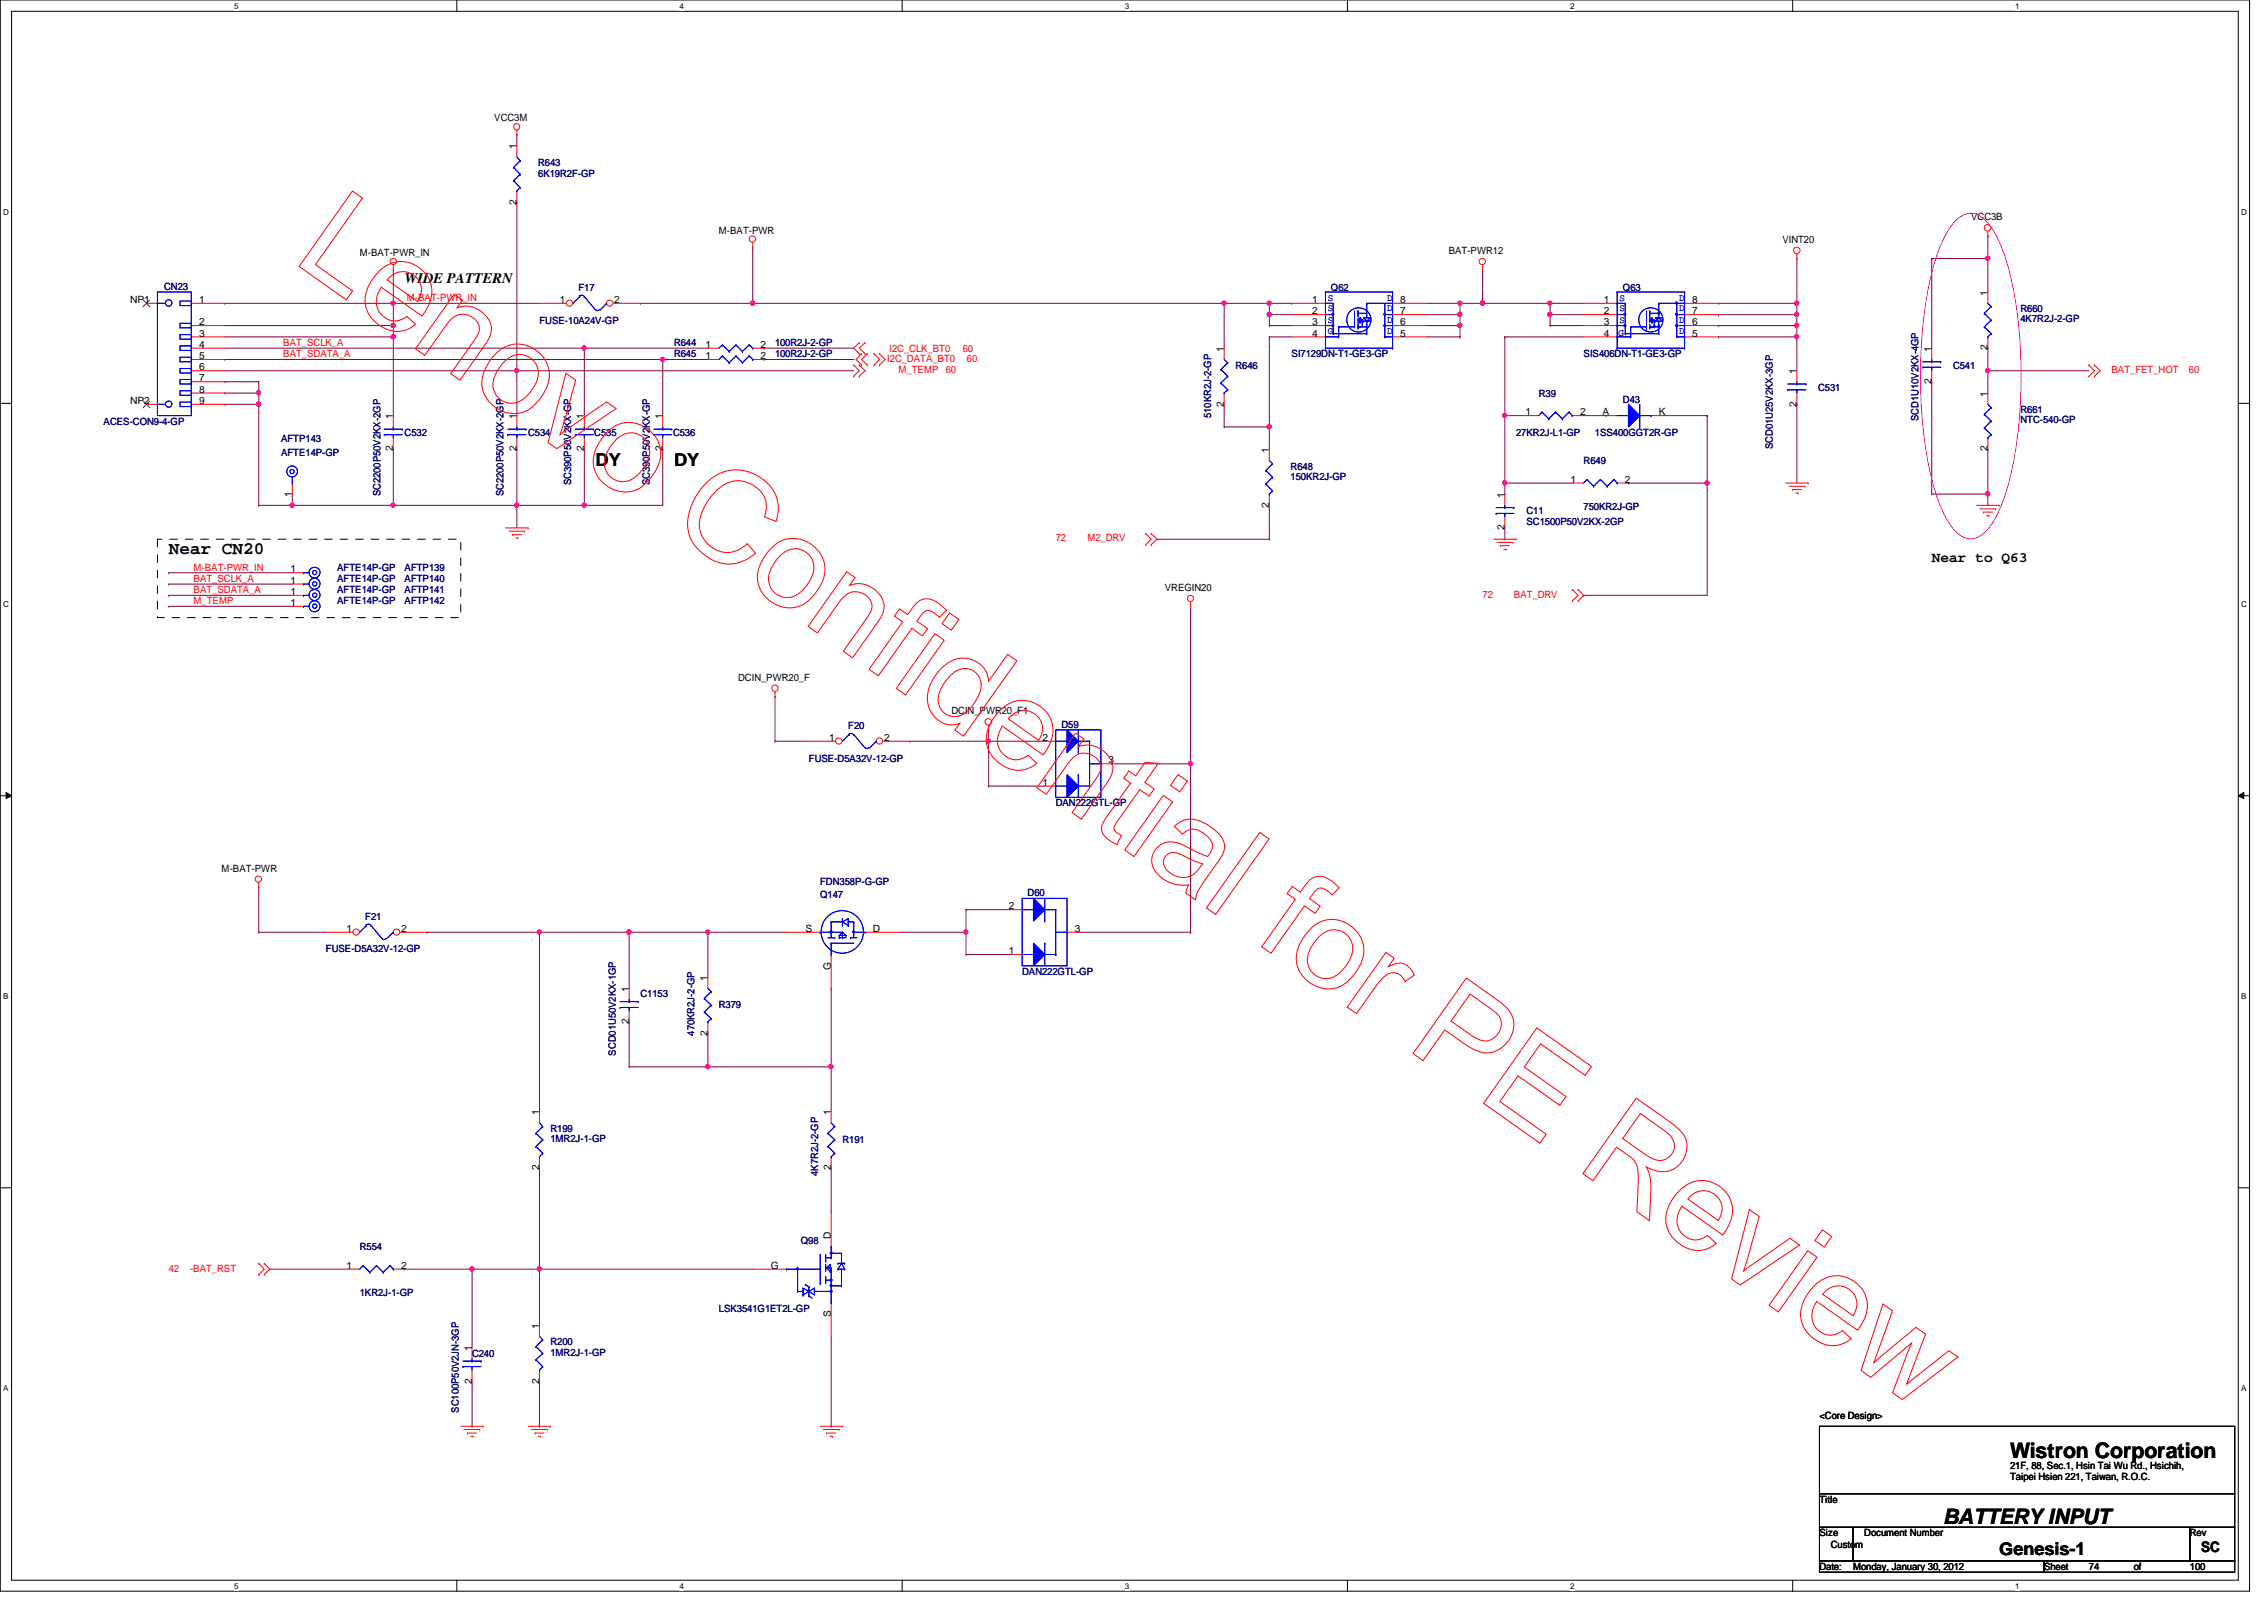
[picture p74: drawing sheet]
<svg xmlns="http://www.w3.org/2000/svg" width="297mm" height="210mm" viewBox="0 0 297 210" stroke-linecap="round" stroke-linejoin="round" font-family="sans-serif">
<defs><g id="words">
<g font-size="2.8">
<text x="263.7" y="191.2">Wistron Corporation</text>
<text x="254.9" y="199.9">BATTERY INPUT</text>
</g>
<g font-size="2.3">
<text x="78.1" y="61.1">DY</text>
<text x="88.4" y="61.1">DY</text>
<text x="22.1" y="72.6">Near CN20</text>
<text x="262.3" y="204">Genesis-1</text>
</g>
<g font-size="1.9">
<text x="53.1" y="37.1">WIDE PATTERN</text>
<text x="253.4" y="73.8">Near to Q63</text>
<text x="288.8" y="203.6">SC</text>
</g>
<g font-size="1.3">
<text x="64.9" y="15.9">VCC3M</text>
<text x="67.8" y="19.6" transform="rotate(-90 67.8 19.6)">1</text>
<text x="67.8" y="26.8" transform="rotate(-90 67.8 26.8)">2</text>
<text x="258.6" y="28.9">VCC3B</text>
<text x="47.2" y="33.6">M-BAT-PWR_IN</text>
<text x="94.3" y="30.6">M-BAT-PWR</text>
<text x="190.1" y="33.3">BAT-PWR12</text>
<text x="233.8" y="31.8">VINT20</text>
<text x="17.1" y="39.8">NP1</text>
<text x="26.1" y="39.8">1</text>
<text x="73.4" y="39.8">1</text>
<text x="80.6" y="39.8">2</text>
<text x="172.2" y="39.8">1</text>
<text x="172.2" y="41.2">2</text>
<text x="183.7" y="41.2">7</text>
<text x="183.7" y="39.8">8</text>
<text x="210.4" y="39.8">1</text>
<text x="210.4" y="41.2">2</text>
<text x="222" y="41.2">7</text>
<text x="222" y="39.8">8</text>
<text x="260.8" y="38.8" transform="rotate(-90 260.8 38.8)">1</text>
<text x="26.1" y="42.7">2</text>
<text x="26.1" y="44.2">3</text>
<text x="26.1" y="45.6">4</text>
<text x="26.1" y="47.1">5</text>
<text x="92.6" y="45.6">1</text>
<text x="92.6" y="47.1">1</text>
<text x="99.8" y="45.6">2</text>
<text x="99.8" y="47.1">2</text>
<text x="160.6" y="46.1" transform="rotate(-90 160.6 46.1)">1</text>
<text x="172.2" y="42.7">3</text>
<text x="172.2" y="44.2">4</text>
<text x="183.7" y="44.2">5</text>
<text x="183.7" y="42.7">6</text>
<text x="210.4" y="42.7">3</text>
<text x="210.4" y="44.2">4</text>
<text x="222" y="44.2">5</text>
<text x="222" y="42.7">6</text>
<text x="253.4" y="46.1" transform="rotate(-90 253.4 46.1)">1</text>
<text x="260.8" y="46" transform="rotate(-90 260.8 46)">2</text>
<text x="17.1" y="53">NP2</text>
<text x="26.1" y="48.6">6</text>
<text x="26.1" y="50">7</text>
<text x="26.1" y="51.5">8</text>
<text x="26.1" y="53">9</text>
<text x="160.6" y="53.3" transform="rotate(-90 160.6 53.3)">2</text>
<text x="235.7" y="53.3" transform="rotate(-90 235.7 53.3)">2</text>
<text x="235.7" y="49.1" transform="rotate(-90 235.7 49.1)">1</text>
<text x="253.4" y="50.4" transform="rotate(-90 253.4 50.4)">2</text>
<text x="260.8" y="52" transform="rotate(-90 260.8 52)">1</text>
<text x="51.6" y="59.2" transform="rotate(-90 51.6 59.2)">2</text>
<text x="51.6" y="55" transform="rotate(-90 51.6 55)">1</text>
<text x="67.8" y="59.2" transform="rotate(-90 67.8 59.2)">2</text>
<text x="67.8" y="55" transform="rotate(-90 67.8 55)">1</text>
<text x="76.6" y="59.2" transform="rotate(-90 76.6 59.2)">2</text>
<text x="76.6" y="55" transform="rotate(-90 76.6 55)">1</text>
<text x="86.9" y="59.2" transform="rotate(-90 86.9 59.2)">2</text>
<text x="86.9" y="55" transform="rotate(-90 86.9 55)">1</text>
<text x="166.5" y="59.4" transform="rotate(-90 166.5 59.4)">1</text>
<text x="200.1" y="54.5">1</text>
<text x="207.3" y="54.5">2</text>
<text x="210.3" y="54.5">A</text>
<text x="217.6" y="54.5">K</text>
<text x="260.8" y="59.2" transform="rotate(-90 260.8 59.2)">2</text>
<text x="38.3" y="65.2" transform="rotate(-90 38.3 65.2)">1</text>
<text x="197.4" y="65.3" transform="rotate(-90 197.4 65.3)">1</text>
<text x="206" y="63.3">1</text>
<text x="213.2" y="63.3">2</text>
<text x="166.5" y="66.6" transform="rotate(-90 166.5 66.6)">2</text>
<text x="197.4" y="69.6" transform="rotate(-90 197.4 69.6)">2</text>
<text x="38.1" y="76.6">1</text>
<text x="38.1" y="75.1">1</text>
<text x="152.8" y="77.5">VREGIN20</text>
<text x="38.1" y="78.1">1</text>
<text x="38.1" y="79.5">1</text>
<text x="96.9" y="89.3">DCIN_PWR20_F</text>
<text x="124.8" y="93.7">DCIN_PWR20_F1</text>
<text x="108.8" y="97.2">1</text>
<text x="116" y="97.2">2</text>
<text x="136.8" y="97.2">2</text>
<text x="145.5" y="100.2">3</text>
<text x="136.8" y="103.1">1</text>
<text x="29.1" y="114.3">M-BAT-PWR</text>
<text x="132.4" y="119.3">2</text>
<text x="45.5" y="122.3">1</text>
<text x="52.6" y="122.3">2</text>
<text x="105.7" y="122.3">S</text>
<text x="114.5" y="122.3">D</text>
<text x="132.4" y="125.2">1</text>
<text x="141" y="122.3">3</text>
<text x="82.5" y="130.1" transform="rotate(-90 82.5 130.1)">1</text>
<text x="92.8" y="128.7" transform="rotate(-90 92.8 128.7)">1</text>
<text x="109" y="127.3" transform="rotate(-90 109 127.3)">G</text>
<text x="82.5" y="134.4" transform="rotate(-90 82.5 134.4)">2</text>
<text x="92.8" y="135.8" transform="rotate(-90 92.8 135.8)">2</text>
<text x="70.7" y="146.3" transform="rotate(-90 70.7 146.3)">1</text>
<text x="109" y="146.3" transform="rotate(-90 109 146.3)">1</text>
<text x="70.7" y="153.5" transform="rotate(-90 70.7 153.5)">2</text>
<text x="109" y="153.5" transform="rotate(-90 109 153.5)">2</text>
<text x="45.5" y="166.5">1</text>
<text x="52.6" y="166.5">2</text>
<text x="101.1" y="166.5">G</text>
<text x="109" y="162.5" transform="rotate(-90 109 162.5)">D</text>
<text x="109" y="172.8" transform="rotate(-90 109 172.8)">S</text>
<text x="61.9" y="177.2" transform="rotate(-90 61.9 177.2)">1</text>
<text x="70.7" y="174.3" transform="rotate(-90 70.7 174.3)">1</text>
<text x="61.9" y="181.5" transform="rotate(-90 61.9 181.5)">2</text>
<text x="70.7" y="181.5" transform="rotate(-90 70.7 181.5)">2</text>
<text x="238.7" y="186.1">&lt;Core Design&gt;</text>
<text x="238.7" y="197.1">Title</text>
<text x="263.7" y="192.7">21F, 88, Sec.1, Hsin Tai Wu Rd., Hsichih,</text>
<text x="263.7" y="194.2">Taipei Hsien 221, Taiwan, R.O.C.</text>
<text x="238.7" y="201.5">Size</text>
<text x="240.2" y="203">Custom</text>
<text x="244.6" y="201.5">Document Number</text>
<text x="287.3" y="201.5">Rev</text>
<text x="238.7" y="206">Date:</text>
<text x="243.1" y="206">Monday, January 30, 2012</text>
<text x="268.2" y="206">Sheet</text>
<text x="274.1" y="206">74</text>
<text x="279.9" y="206">of</text>
<text x="287.3" y="206">100</text>
</g>
<g font-size="1.3" fill="#000080">
<text x="70.6" y="21.8">R643</text>
<text x="70.6" y="23.2">6K19R2F-GP</text>
<text x="21.5" y="38">CN23</text>
<text x="75.9" y="38.2">F17</text>
<text x="174.6" y="38.2">Q62</text>
<text x="212.9" y="38.2">Q63</text>
<text x="265.1" y="41">R660</text>
<text x="70.8" y="42.5">FUSE-10A24V-GP</text>
<text x="88.4" y="45.4">R644</text>
<text x="88.4" y="46.9">R645</text>
<text x="101.7" y="45.4">100R2J-2-GP</text>
<text x="101.7" y="46.9">100R2J-2-GP</text>
<text x="169.5" y="46.9">SI7129DN-T1-GE3-GP</text>
<text x="207.8" y="46.9">SIS406DN-T1-GE3-GP</text>
<text x="265.1" y="42.3">4K7R2J-2-GP</text>
<text x="162.1" y="48.3">R646</text>
<text x="201.9" y="52">R39</text>
<text x="212.9" y="52.9">D43</text>
<text x="238.5" y="51.3">C531</text>
<text x="256.2" y="48.3">C541</text>
<text x="13.6" y="55.7">ACES-CON9-4-GP</text>
<text x="36.9" y="58">AFTP143</text>
<text x="36.9" y="59.8">AFTE14P-GP</text>
<text x="53.1" y="57.2">C532</text>
<text x="69.3" y="57.2">C534</text>
<text x="78" y="57.2">C535</text>
<text x="88.3" y="57.2">C536</text>
<text x="158.9" y="54.8" transform="rotate(-90 158.9 54.8)">510KR2J-2-GP</text>
<text x="198.9" y="57.2">27KR2J-L1-GP</text>
<text x="209.3" y="57.2">1SS400GGT2R-GP</text>
<text x="232.6" y="58.9" transform="rotate(-90 232.6 58.9)">SCD01U25V2KX-3GP</text>
<text x="251.7" y="55.2" transform="rotate(-90 251.7 55.2)">SCD1U10V2KX-4GP</text>
<text x="265.1" y="54.2">R661</text>
<text x="265.1" y="55.5">NTC-540-GP</text>
<text x="49.9" y="65.1" transform="rotate(-90 49.9 65.1)">SC2200P50V2KX-2GP</text>
<text x="66.1" y="65.1" transform="rotate(-90 66.1 65.1)">SC2200P50V2KX-2GP</text>
<text x="74.9" y="63.7" transform="rotate(-90 74.9 63.7)">SC390P50V2KX-GP</text>
<text x="85.3" y="63.7" transform="rotate(-90 85.3 63.7)">SC390P50V2KX-GP</text>
<text x="169.3" y="61.6">R648</text>
<text x="169.3" y="62.9">150KR2J-GP</text>
<text x="207.8" y="60.9">R649</text>
<text x="200.3" y="67.5">C11</text>
<text x="200.3" y="68.8">SC1500P50V2KX-2GP</text>
<text x="207.8" y="66.9">750KR2J-GP</text>
<text x="44.2" y="76.3">AFTE14P-GP</text>
<text x="44.2" y="77.8">AFTE14P-GP</text>
<text x="44.2" y="74.8">AFTE14P-GP</text>
<text x="53.1" y="76.3">AFTP140</text>
<text x="53.1" y="77.8">AFTP141</text>
<text x="53.1" y="74.8">AFTP139</text>
<text x="44.2" y="79.3">AFTE14P-GP</text>
<text x="53.1" y="79.3">AFTP142</text>
<text x="111.3" y="95.6">F20</text>
<text x="139.3" y="95.5">D59</text>
<text x="106.1" y="99.9">FUSE-D5A32V-12-GP</text>
<text x="138.5" y="105.8">DAN222GTL-GP</text>
<text x="107.6" y="117.9">Q147</text>
<text x="107.6" y="116.1">FDN358P-G-GP</text>
<text x="134.8" y="117.6">D60</text>
<text x="42.8" y="124.9">FUSE-D5A32V-12-GP</text>
<text x="47.9" y="120.6">F21</text>
<text x="84" y="130.9">C1153</text>
<text x="134.1" y="127.9">DAN222GTL-GP</text>
<text x="91.1" y="135.8" transform="rotate(-90 91.1 135.8)">470KR2J-2-GP</text>
<text x="94.3" y="132.3">R379</text>
<text x="80.8" y="138.5" transform="rotate(-90 80.8 138.5)">SCD01U50V2KX-1GP</text>
<text x="72.2" y="148.5">R199</text>
<text x="72.2" y="149.9">1MR2J-1-GP</text>
<text x="110.5" y="150">R191</text>
<text x="107.4" y="154.3" transform="rotate(-90 107.4 154.3)">4K7R2J-2-GP</text>
<text x="47.2" y="164">R554</text>
<text x="105.1" y="163.2">Q98</text>
<text x="47.2" y="170">1KR2J-1-GP</text>
<text x="94.3" y="172.1">LSK3541G1ET2L-GP</text>
<text x="61.9" y="178">C240</text>
<text x="72.2" y="176.5">R200</text>
<text x="72.2" y="177.8">1MR2J-1-GP</text>
<text x="60.2" y="185.3" transform="rotate(-90 60.2 185.3)">SC100P50V2JN-3GP</text>
</g>
<g font-size="1.3" fill="#f00">
<text x="53.4" y="39.5">M-BAT-PWR_IN</text>
<text x="37.2" y="45.4">BAT_SCLK_A</text>
<text x="37.2" y="46.9">BAT_SDATA_A</text>
<text x="116.4" y="47.5">I2C_DATA_BT0</text>
<text x="116.7" y="46.1">I2C_CLK_BT0</text>
<text x="126.3" y="46.1">60</text>
<text x="126.9" y="47.5">60</text>
<text x="117.9" y="48.9">M_TEMP</text>
<text x="124.1" y="48.9">60</text>
<text x="277" y="48.9">BAT_FET_HOT</text>
<text x="287.2" y="48.9">60</text>
<text x="138.5" y="71">72</text>
<text x="142.7" y="71">M2_DRV</text>
<text x="25.4" y="74.8">M-BAT-PWR_IN</text>
<text x="25.4" y="76.3">BAT_SCLK_A</text>
<text x="25.4" y="77.8">BAT_SDATA_A</text>
<text x="25.4" y="79.2">M_TEMP</text>
<text x="194.5" y="78.4">72</text>
<text x="198.6" y="78.4">BAT_DRV</text>
<text x="22.1" y="166.9">42</text>
<text x="24.9" y="166.9">-BAT_RST</text>
</g>
<g font-size="1.3" fill="#00f">
<text x="174.2" y="39.5">S</text>
<text x="174.2" y="40.9">S</text>
<text x="182" y="40.9">D</text>
<text x="182" y="39.5">D</text>
<text x="212.5" y="39.5">S</text>
<text x="212.5" y="40.9">S</text>
<text x="220.3" y="40.9">D</text>
<text x="220.3" y="39.5">D</text>
<text x="174.2" y="42.3">S</text>
<text x="174.2" y="43.8">G</text>
<text x="182" y="43.8">D</text>
<text x="182" y="42.3">D</text>
<text x="212.3" y="44.1">G</text>
<text x="212.5" y="42.3">S</text>
<text x="220.3" y="43.8">D</text>
<text x="220.3" y="42.3">D</text>
</g>
<g font-size="1.1">
<text x="30.7" y="1.1">5</text>
<text x="89.2" y="1.1">4</text>
<text x="147.6" y="1.1">3</text>
<text x="206" y="1.1">2</text>
<text x="264.4" y="1.1">1</text>
<text x=".4" y="28.2">D</text>
<text x="294" y="28.2">D</text>
<text x=".4" y="79.6">C</text>
<text x="294" y="79.6">C</text>
<text x=".4" y="131.1">B</text>
<text x="294" y="131.1">B</text>
<text x=".4" y="182.5">A</text>
<text x="294" y="182.5">A</text>
<text x="30.7" y="208.4">5</text>
<text x="89.2" y="208.4">4</text>
<text x="147.6" y="208.4">3</text>
<text x="206" y="208.4">2</text>
<text x="264.4" y="208.4">1</text>
</g>
</g></defs>
<path d="M0 0h295.1v208.7h-295.1zM1.5 1.5h292.2v205.8h-292.2z" fill="none" stroke="#000" stroke-width=".13"/>
<g fill="#fff">
<path d="M30.7 .2h.6v1.2h-.6z"/>
<path d="M30.7 207.5h.6v1.2h-.6z"/>
</g>
<path d="M59.9 0v1.5M59.9 207.3v1.5" fill="none" stroke="#000" stroke-width=".13"/>
<g fill="#fff">
<path d="M89.2 .2h.5v1.2h-.5z"/>
<path d="M89.2 207.5h.5v1.2h-.5z"/>
</g>
<path d="M118.4 0v1.5M118.4 207.3v1.5" fill="none" stroke="#000" stroke-width=".13"/>
<g fill="#fff">
<path d="M147.6 .2h.6v1.2h-.6z"/>
<path d="M147.6 207.5h.6v1.2h-.6z"/>
</g>
<path d="M176.8 0v1.5M176.8 207.3v1.5" fill="none" stroke="#000" stroke-width=".13"/>
<g fill="#fff">
<path d="M206 .2h.6v1.2h-.6z"/>
<path d="M206 207.5h.6v1.2h-.6z"/>
</g>
<path d="M235.2 0v1.5M235.2 207.3v1.5" fill="none" stroke="#000" stroke-width=".13"/>
<g fill="#fff">
<path d="M264.4 .2h.6v1.2h-.6z"/>
<path d="M264.4 207.5h.6v1.2h-.6z"/>
<path d="M.4 27.2h.8v1.2h-.8z"/>
<path d="M294 27.2h.8v1.2h-.8z"/>
<path d="M.4 78.6h.8v1.2h-.8z"/>
<path d="M294 78.6h.8v1.2h-.8z"/>
</g>
<path d="M0 52.9h1.5M293.7 52.9h1.4" fill="none" stroke="#000" stroke-width=".13"/>
<g fill="#fff">
<path d="M.4 130.1h.7v1.2h-.7z"/>
<path d="M294 130.1h.8v1.2h-.8z"/>
</g>
<path d="M0 104.4h1.5M.8 104l.7 .4-.7 .4zM293.7 104.4l.7-.4v.8zM293.7 104.4h1.4" fill="none" stroke="#000" stroke-width=".13"/>
<path d="M.8 104l.7 .4-.7 .4zM293.7 104.4l.7-.4v.8z" fill="#000"/>
<g fill="#fff">
<path d="M.4 181.5h.7v1.2h-.7z"/>
<path d="M294 181.5h.8v1.2h-.8z"/>
</g>
<path d="M0 155.8h1.5M293.7 155.8h1.4" fill="none" stroke="#000" stroke-width=".13"/>
<g fill="none" stroke="#800040" stroke-width=".13">
<path d="M51.6 39.8h.1M51.6 35.3v4.5M29.5 51.6h.1M29.5 51.6h4.4M29.5 48.6h38.3M33.9 51.6h.1M33.9 51.6v1.4M67.8 48.6h.1M207.8 54.5h2.9M210.7 54.5h.1M260.8 58.9h.1M260.8 58.9v5.9"/>
<path d="M51.6 66.3h.1M51.6 66.3h16.2M151.8 70.7h.1M151.8 70.7h14.7M166.5 70.7h.1M166.5 66.3v4.4M109 140h.1M109 140v5.8M70.8 187.1h.1M70.8 181.2v5.9"/>
</g>
<circle cx="109" cy="139.9" r=".29" fill="#f0f"/>
<circle cx="109" cy="139.9" r=".29" fill="none" stroke="#f0f" stroke-width=".13"/>
<path d="M70.8 166.5h.1M70.8 166.5h28" fill="none" stroke="#800040" stroke-width=".13"/>
<circle cx="70.7" cy="166.5" r=".29" fill="#f0f"/>
<circle cx="70.7" cy="166.5" r=".29" fill="none" stroke="#f0f" stroke-width=".13"/>
<path d="M86.9 47.2h.1M86.9 47.2v7.3M207.8 78.1h.1M207.8 78.1h16.2M70.8 122.3h.1M70.8 122.3h11.7" fill="none" stroke="#800040" stroke-width=".13"/>
<circle cx="82.5" cy="122.3" r=".29" fill="#f0f"/>
<circle cx="82.5" cy="122.3" r=".29" fill="none" stroke="#f0f" stroke-width=".13"/>
<circle cx="70.7" cy="122.3" r=".29" fill="#f0f"/>
<circle cx="70.7" cy="122.3" r=".29" fill="none" stroke="#f0f" stroke-width=".13"/>
<path d="M203.4 39.8h.1M203.4 39.8v1.5M22.1 75.1h.1M22.1 75.1h16.3" fill="none" stroke="#800040" stroke-width=".13"/>
<circle cx="203.3" cy="39.8" r=".29" fill="#f0f"/>
<circle cx="203.3" cy="39.8" r=".29" fill="none" stroke="#f0f" stroke-width=".13"/>
<path d="M235.8 42.7h.1M235.8 42.7v1.5" fill="none" stroke="#800040" stroke-width=".13"/>
<circle cx="235.7" cy="42.7" r=".29" fill="#f0f"/>
<circle cx="235.7" cy="42.7" r=".29" fill="none" stroke="#f0f" stroke-width=".13"/>
<path d="M33.9 50.1h.1M33.9 50.1v1.5M235.8 53h.1M235.8 53v10.4" fill="none" stroke="#800040" stroke-width=".13"/>
<circle cx="33.9" cy="51.5" r=".29" fill="#f0f"/>
<circle cx="33.9" cy="51.5" r=".29" fill="none" stroke="#f0f" stroke-width=".13"/>
<g fill="none" stroke="#800040" stroke-width=".13">
<path d="M51.6 39.8h.1M51.6 39.8h19.2M187.2 39.8h4.4M191.6 39.8h.1M194.5 39.8h.1M194.5 39.8h8.9M260.8 33.9h.1M260.8 33.9v4.4M29.5 50.1h.1M29.5 50.1h4.4M197.4 54.5h.1M197.4 44.2h.1"/>
<path d="M197.4 54.5h3M197.4 44.2v10.3M38.4 66.3h.1M38.4 66.3h13.2"/>
</g>
<circle cx="194.5" cy="39.8" r=".29" fill="#f0f"/>
<circle cx="194.5" cy="39.8" r=".29" fill="none" stroke="#f0f" stroke-width=".13"/>
<path d="M191.6 39.8h2.9M194.5 39.8h.1" fill="none" stroke="#800040" stroke-width=".13"/>
<circle cx="194.5" cy="39.8" r=".29" fill="#f0f"/>
<circle cx="194.5" cy="39.8" r=".29" fill="none" stroke="#f0f" stroke-width=".13"/>
<path d="M253.4 33.9h.1M253.4 33.9h7.4" fill="none" stroke="#800040" stroke-width=".13"/>
<circle cx="260.8" cy="33.9" r=".29" fill="#f0f"/>
<circle cx="260.8" cy="33.9" r=".29" fill="none" stroke="#f0f" stroke-width=".13"/>
<path d="M98.8 39.8h.1M98.8 39.8h61.8M253.4 33.9h.1M253.4 33.9v11.8M92.9 135.6h.1M92.9 135.6v4.4" fill="none" stroke="#800040" stroke-width=".13"/>
<circle cx="160.6" cy="39.8" r=".29" fill="#f0f"/>
<circle cx="160.6" cy="39.8" r=".29" fill="none" stroke="#f0f" stroke-width=".13"/>
<circle cx="98.7" cy="39.8" r=".29" fill="#f0f"/>
<circle cx="98.7" cy="39.8" r=".29" fill="none" stroke="#f0f" stroke-width=".13"/>
<path d="M51.6 39.8h.1M51.6 39.8v2.9M29.5 42.7h22.1M51.6 42.7h.1" fill="none" stroke="#800040" stroke-width=".13"/>
<circle cx="51.6" cy="39.8" r=".29" fill="#f0f"/>
<circle cx="51.6" cy="39.8" r=".29" fill="none" stroke="#f0f" stroke-width=".13"/>
<path d="M187.2 41.3h4.4M191.6 41.3h.1M191.6 42.7h.1M191.6 41.3v1.4" fill="none" stroke="#800040" stroke-width=".13"/>
<circle cx="191.5" cy="42.7" r=".29" fill="#f0f"/>
<circle cx="191.5" cy="42.7" r=".29" fill="none" stroke="#f0f" stroke-width=".13"/>
<path d="M197.4 44.2h.1M197.4 44.2h10.4M70.8 153.2v13.3M61.9 166.5h.1M61.9 166.5h8.9M70.8 166.5h.1" fill="none" stroke="#800040" stroke-width=".13"/>
<circle cx="61.9" cy="166.5" r=".29" fill="#f0f"/>
<circle cx="61.9" cy="166.5" r=".29" fill="none" stroke="#f0f" stroke-width=".13"/>
<path d="M92.9 122.3h.1M92.9 122.3v5.9" fill="none" stroke="#800040" stroke-width=".13"/>
<circle cx="92.8" cy="122.3" r=".29" fill="#f0f"/>
<circle cx="92.8" cy="122.3" r=".29" fill="none" stroke="#f0f" stroke-width=".13"/>
<path d="M187.2 42.7h4.4M191.6 42.7h.1M191.6 44.2h.1M191.6 42.7v1.5M197.4 54.5h.1M197.4 54.5v8.9M253.4 50.1h.1M253.4 50.1v14.7M92.9 122.3h.1M92.9 122.3h10.3" fill="none" stroke="#800040" stroke-width=".13"/>
<circle cx="197.4" cy="63.3" r=".29" fill="#f0f"/>
<circle cx="197.4" cy="63.3" r=".29" fill="none" stroke="#f0f" stroke-width=".13"/>
<circle cx="197.4" cy="54.5" r=".29" fill="#f0f"/>
<circle cx="197.4" cy="54.5" r=".29" fill="none" stroke="#f0f" stroke-width=".13"/>
<path d="M67.8 48.6h.1M67.8 48.6v5.9" fill="none" stroke="#800040" stroke-width=".13"/>
<circle cx="67.8" cy="48.6" r=".29" fill="#f0f"/>
<circle cx="67.8" cy="48.6" r=".29" fill="none" stroke="#f0f" stroke-width=".13"/>
<path d="M191.6 39.8h.1M191.6 39.8v1.5" fill="none" stroke="#800040" stroke-width=".13"/>
<circle cx="191.5" cy="41.2" r=".29" fill="#f0f"/>
<circle cx="191.5" cy="41.2" r=".29" fill="none" stroke="#f0f" stroke-width=".13"/>
<circle cx="191.5" cy="39.8" r=".29" fill="#f0f"/>
<circle cx="191.5" cy="39.8" r=".29" fill="none" stroke="#f0f" stroke-width=".13"/>
<path d="M166.5 41.3h.1M166.5 41.3h3" fill="none" stroke="#800040" stroke-width=".13"/>
<circle cx="166.5" cy="41.2" r=".29" fill="#f0f"/>
<circle cx="166.5" cy="41.2" r=".29" fill="none" stroke="#f0f" stroke-width=".13"/>
<path d="M166.5 39.8h.1M166.5 39.8v1.5M166.5 39.8h3M169.5 39.8h.1M253.4 64.8h.1M253.4 64.8h7.4" fill="none" stroke="#800040" stroke-width=".13"/>
<circle cx="260.8" cy="64.8" r=".29" fill="#f0f"/>
<circle cx="260.8" cy="64.8" r=".29" fill="none" stroke="#f0f" stroke-width=".13"/>
<g fill="none" stroke="#800040" stroke-width=".13">
<path d="M67.8 58.9h.1M67.8 58.9v7.4M76.7 45.7h.1M76.7 45.7h16.2M86.9 58.9h.1M86.9 58.9v7.4h-10.2M166.5 42.7h.1M166.5 41.3h.1M166.5 42.7h3M166.5 41.3v1.4M187.2 44.2h4.4M191.6 44.2h.1"/>
<path d="M218.1 54.5h5.9M224 54.5h.1M22.1 76.6h.1M22.1 78.1h.1M22.1 76.6h16.3M22.1 78.1h16.3M38.4 66.3h.1M38.4 64.8v1.5M76.7 66.3h.1M61.9 187.1h.1M61.9 181.2v5.9"/>
</g>
<circle cx="67.8" cy="66.3" r=".29" fill="#f0f"/>
<circle cx="67.8" cy="66.3" r=".29" fill="none" stroke="#f0f" stroke-width=".13"/>
<path d="M76.7 58.9h.1M76.7 58.9v7.4" fill="none" stroke="#800040" stroke-width=".13"/>
<circle cx="76.6" cy="66.3" r=".29" fill="#f0f"/>
<circle cx="76.6" cy="66.3" r=".29" fill="none" stroke="#f0f" stroke-width=".13"/>
<path d="M51.6 58.9h.1M51.6 58.9v7.4" fill="none" stroke="#800040" stroke-width=".13"/>
<circle cx="51.6" cy="66.3" r=".29" fill="#f0f"/>
<circle cx="51.6" cy="66.3" r=".29" fill="none" stroke="#f0f" stroke-width=".13"/>
<path d="M51.6 44.2h.1M51.6 44.2v10.3" fill="none" stroke="#800040" stroke-width=".13"/>
<circle cx="51.6" cy="44.2" r=".29" fill="#f0f"/>
<circle cx="51.6" cy="44.2" r=".29" fill="none" stroke="#f0f" stroke-width=".13"/>
<path d="M76.7 45.7h.1M76.7 45.7v8.8" fill="none" stroke="#800040" stroke-width=".13"/>
<circle cx="76.6" cy="45.7" r=".29" fill="#f0f"/>
<circle cx="76.6" cy="45.7" r=".29" fill="none" stroke="#f0f" stroke-width=".13"/>
<path d="M92.9 140h.1M92.9 140h16.1" fill="none" stroke="#800040" stroke-width=".13"/>
<circle cx="92.8" cy="139.9" r=".29" fill="#f0f"/>
<circle cx="92.8" cy="139.9" r=".29" fill="none" stroke="#f0f" stroke-width=".13"/>
<path d="M67.8 17.7h.1M67.8 17.7v1.5M203.4 41.3h.1M203.4 41.3v1.4" fill="none" stroke="#800040" stroke-width=".13"/>
<circle cx="203.3" cy="41.2" r=".29" fill="#f0f"/>
<circle cx="203.3" cy="41.2" r=".29" fill="none" stroke="#f0f" stroke-width=".13"/>
<g fill="none" stroke="#800040" stroke-width=".13">
<path d="M29.5 39.8h.1M29.5 39.8h22.1M203.4 39.8h.1M203.4 39.8h4.4M86.9 47.2h.1M86.9 47.2h6M203.4 42.7h.1M203.4 42.7h4.4M260.8 64.8h.1M260.8 64.8v1.5M56 122.3h.1M56 122.3h14.8"/>
<path d="M82.5 122.3h.1M82.5 122.3h10.4"/>
</g>
<circle cx="82.5" cy="122.3" r=".29" fill="#f0f"/>
<circle cx="82.5" cy="122.3" r=".29" fill="none" stroke="#f0f" stroke-width=".13"/>
<g fill="none" stroke="#800040" stroke-width=".13">
<path d="M84 39.8h.1M84 39.8h14.8M160.6 39.8h5.9M166.5 39.8h.1M224 54.5h.1M224 54.5v8.9M22.1 79.5h.1M22.1 79.5h16.3M67.8 66.3h.1M67.8 66.3h8.9M67.8 66.3v3M197.4 64.8h.1"/>
<path d="M197.4 63.4v1.4M70.8 173.9h.1M70.8 166.5v7.4"/>
</g>
<circle cx="166.5" cy="39.8" r=".29" fill="#f0f"/>
<circle cx="166.5" cy="39.8" r=".29" fill="none" stroke="#f0f" stroke-width=".13"/>
<path d="M29.5 44.2h22.1M51.6 44.2h.1M51.6 42.7h.1M51.6 42.7v1.5M203.4 41.3h.1M203.4 41.3h4.4M33.9 116.4h.1M33.9 116.4v5.9M33.9 122.3h.1M33.9 122.3h8.9" fill="none" stroke="#800040" stroke-width=".13"/>
<circle cx="51.6" cy="42.7" r=".29" fill="#f0f"/>
<circle cx="51.6" cy="42.7" r=".29" fill="none" stroke="#f0f" stroke-width=".13"/>
<path d="M260.8 48.6h.1M260.8 48.6v3" fill="none" stroke="#800040" stroke-width=".13"/>
<circle cx="260.8" cy="48.6" r=".29" fill="#f0f"/>
<circle cx="260.8" cy="48.6" r=".29" fill="none" stroke="#f0f" stroke-width=".13"/>
<g fill="none" stroke="#800040" stroke-width=".13">
<path d="M194.5 35.3h.1M194.5 35.3v4.5M260.8 30.9h.1M260.8 30.9v3M197.4 63.4h.1M197.4 63.4h8.9M213.7 63.4h.1M213.7 63.4h10.3M82.5 122.3h.1M82.5 140h.1M82.5 122.3v7.4M82.5 140h10.4"/>
<path d="M53.1 166.5h.1M53.1 166.5h8.8M61.9 166.5h.1M61.9 166.5v10.3"/>
</g>
<circle cx="224" cy="63.3" r=".29" fill="#f0f"/>
<circle cx="224" cy="63.3" r=".29" fill="none" stroke="#f0f" stroke-width=".13"/>
<path d="M33.9 66.3h.1M33.9 66.3h4.5" fill="none" stroke="#800040" stroke-width=".13"/>
<circle cx="38.3" cy="66.3" r=".29" fill="#f0f"/>
<circle cx="38.3" cy="66.3" r=".29" fill="none" stroke="#f0f" stroke-width=".13"/>
<path d="M160.6 39.8h.1M160.6 39.8v5.9M33.9 53h.1M33.9 53v13.3M260.8 45.7h.1M260.8 45.7v2.9" fill="none" stroke="#800040" stroke-width=".13"/>
<circle cx="33.9" cy="53" r=".29" fill="#f0f"/>
<circle cx="33.9" cy="53" r=".29" fill="none" stroke="#f0f" stroke-width=".13"/>
<g fill="none" stroke="#800040" stroke-width=".13">
<path d="M225.5 39.8h.1M225.5 39.8h10.3M29.5 45.7h47.2M67.8 48.6h.1M67.8 48.6h44.2M76.7 45.7h.1M160.6 56h.1M160.6 56h5.9M166.5 44.2h.1M166.5 44.2h3M225.5 41.3h.1M225.5 42.7h.1"/>
<path d="M225.5 41.3h10.3M235.8 41.3h.1M235.8 41.3v1.4h-10.3M260.8 48.6h.1M260.8 48.6h13.3M197.4 70.7h.1M197.4 69.3v1.4M224 63.4h.1M224 63.4v14.7M82.5 134.1h.1M82.5 134.1v5.9M35.4 166.5h.1"/>
<path d="M35.4 166.5h10.3M109 175.3v11.8M109 187.1h.1"/>
</g>
<circle cx="235.7" cy="41.2" r=".29" fill="#f0f"/>
<circle cx="235.7" cy="41.2" r=".29" fill="none" stroke="#f0f" stroke-width=".13"/>
<path d="M235.8 39.8h.1M235.8 39.8v1.5" fill="none" stroke="#800040" stroke-width=".13"/>
<circle cx="235.7" cy="39.8" r=".29" fill="#f0f"/>
<circle cx="235.7" cy="39.8" r=".29" fill="none" stroke="#f0f" stroke-width=".13"/>
<g fill="none" stroke="#800040" stroke-width=".13">
<path d="M98.8 32.4h.1M98.8 32.4v7.4M235.8 33.9h.1M235.8 33.9v5.9M29.5 53h.1M29.5 53h4.4M100.2 45.7h.1M100.2 45.7h11.8M160.6 53h.1M160.6 53v3M225.5 44.2h.1M225.5 44.2h10.3"/>
<path d="M235.8 44.2h.1M235.8 44.2v4.4M109 129.7h.1M109 129.7v10.3"/>
</g>
<circle cx="235.7" cy="44.2" r=".29" fill="#f0f"/>
<circle cx="235.7" cy="44.2" r=".29" fill="none" stroke="#f0f" stroke-width=".13"/>
<path d="M67.8 26.5h.1M67.8 26.5v22.1M29.5 47.2h.1M29.5 47.2h57.4M109 153.2h.1M109 153.2v5.9" fill="none" stroke="#800040" stroke-width=".13"/>
<circle cx="86.9" cy="47.1" r=".29" fill="#f0f"/>
<circle cx="86.9" cy="47.1" r=".29" fill="none" stroke="#f0f" stroke-width=".13"/>
<path d="M100.2 47.2h.1M100.2 47.2h11.8M166.5 56h.1M166.5 56v2.9" fill="none" stroke="#800040" stroke-width=".13"/>
<circle cx="166.5" cy="56" r=".29" fill="#f0f"/>
<circle cx="166.5" cy="56" r=".29" fill="none" stroke="#f0f" stroke-width=".13"/>
<path d="M166.5 56h.1M166.5 44.2v11.8M119.4 97.2h.1M119.4 97.2h17.7M129.7 95.8h.1M129.7 97.2h.1M129.7 95.8v1.4M145.9 100.2h.1M145.9 100.2h10.3M70.8 122.3h.1M70.8 122.3v23.5" fill="none" stroke="#800040" stroke-width=".13"/>
<circle cx="129.7" cy="97.2" r=".29" fill="#f0f"/>
<circle cx="129.7" cy="97.2" r=".29" fill="none" stroke="#f0f" stroke-width=".13"/>
<path d="M156.2 79.5h.1M156.2 79.5v42.8M101.7 97.2h.1M101.7 91.4h.1M101.7 97.2h4.4M101.7 91.4v5.8M129.7 97.2h.1M129.7 97.2v5.9M129.7 103.1h.1M129.7 103.1h7.4M156.2 122.3h.1" fill="none" stroke="#800040" stroke-width=".13"/>
<circle cx="156.2" cy="100.2" r=".29" fill="#f0f"/>
<circle cx="156.2" cy="100.2" r=".29" fill="none" stroke="#f0f" stroke-width=".13"/>
<path d="M126.7 119.3h.1M126.7 119.3h5.9M126.7 119.3v5.9M117.9 122.3h8.8M126.7 122.3h.1M126.7 125.2h.1M126.7 125.2h5.9M141.5 122.3h14.7M156.2 122.3h.1" fill="none" stroke="#800040" stroke-width=".13"/>
<circle cx="126.7" cy="122.3" r=".29" fill="#f0f"/>
<g fill="none" stroke="#f0f" stroke-width=".13">
<path d="M256.6 28.9a2.5 2.5 0 0 1 3.9 0 15.5 15.5 0 0 1 3.2 6.8 61.9 61.9 0 0 1 0 27.2 15.6 15.6 0 0 1-3.2 6.8 2.5 2.5 0 0 1-3.9 0 15.5 15.5 0 0 1-3.1-6.8 62.5 62.5 0 0 1 0-27.2 15.4 15.4 0 0 1 3.1-6.8z"/>
<circle cx="126.7" cy="122.3" r=".29"/>
</g>
<g fill="none" stroke="#f00" stroke-width=".13">
<path d="M67.8 17.7h.1M67.8 17.1v.6M51.6 35.3h.1M51.6 34.8v.5M98.8 32.4h.1M98.8 31.8v.6M194.5 35.3h.1M194.5 34.8v.5M235.8 33.9h.1M235.8 33.3v.6M260.8 30.9h.1M260.8 30.4v.5"/>
<path d="M260.8 38.3v1.5M112 49.4h.1M112 47.9h.1M112 47.9l.7 .7-.7 .8M112.7 45h.1M112.7 46.4h.1M112.7 49.4h.1M112.7 47.9h.1M112.7 45l-.7 .7 .7 .7M112.7 47.9l.8 .7-.8 .8M113 47.9h.1M113 46.4h.1"/>
<path d="M113 46.4l-.7 .8 .7 .7M113.5 46.4h.1M113.5 45h.1M113.5 45l-.8 .7 .8 .7M113.8 47.9h.1M113.8 46.4h.1M113.8 46.4l-.8 .8 .8 .7M114.7 46.4h.1M114.7 47.9h.1M114.7 46.4l.7 .8-.7 .7M115.4 47.9h.1M115.4 46.4h.1"/>
<path d="M115.4 46.4l.7 .8-.7 .7M253.4 45.7v1.5M253.4 48.6v1.5M260.8 44.2v1.5M260.8 51.6v1.4M260.8 57.4v1.5M274.1 49.4h.1M274.1 47.9h.1M274.1 47.9l.7 .7-.7 .8M274.8 49.4h.1M274.8 47.9h.1M274.8 47.9l.7 .7-.7 .8"/>
<path d="M66.3 69.3h3M66.8 69.7h2M67.2 70.1h.1M67.2 70.1h1.2M67.7 70.6h.2M67.9 70.6h.1M68.8 69.7h.1M69.3 69.3h.1M150.3 71.5h.1M150.3 70h.1M150.3 70l.7 .7-.7 .8M151 70h.1"/>
<path d="M151 71.5h.1M151 70l.8 .7-.8 .8M156.2 79.5h.1M156.2 79v.5M196 70.7h2.9M196.4 71.2h2.1M196.8 71.6h.1M196.8 71.6h1.2M197.3 72.1h.3M197.6 72.1h.1M198.5 71.2h.1M198.9 70.7h.1"/>
<path d="M206.3 78.8h.1M206.3 77.3h.1M206.3 77.3l.7 .8-.7 .7M207 77.3h.1M207 78.8h.1M207 77.3l.8 .8-.8 .7M234.3 63.4h2.9M234.7 63.8h2.1M235.2 64.2h.1M235.2 64.2h1.1M235.6 64.7h.3M235.9 64.7h.1"/>
<path d="M236.8 63.8h.1M237.2 63.4h.1M259.3 66.3h3M259.8 66.8h2M260.2 67.2h.1M260.2 67.2h1.2M260.6 67.6h.3M260.9 67.6h.1M261.8 66.8h.1M262.3 66.3h.1M101.7 91.4h.1M101.7 90.8v.6"/>
<path d="M129.7 95.8h.1M129.7 95.2v.6M33.9 116.4h.1M33.9 115.8v.6M132.6 119.3h1.5M82.5 129.7v1.4M82.5 132.6v1.5M132.6 125.2h1.5M140 122.3h1.5M33.9 167.2h.1M33.9 165.7h.1M33.9 165.7l.8 .8-.8 .7"/>
<path d="M34.7 165.7h.1M34.7 167.2h.1M34.7 165.7l.7 .8-.7 .7M60.4 187.1h3M60.9 187.5h2M61.3 188h.1M61.3 188h1.2M61.8 188.4h.3M62.1 188.4h.1M62.9 187.5h.1M63.4 187.1h.1M69.3 187.1h2.9"/>
<path d="M69.7 187.5h2.1M70.2 188h.1M70.2 188h1.2M70.6 188.4h.3M70.9 188.4h.1M71.8 187.5h.1M72.2 187.1h.1M107.6 187.1h2.9M108 187.5h2.1M108.5 188h.1M108.5 188h1.1M108.9 188.4h.3"/>
<path d="M109.2 188.4h.1M110.1 187.5h.1M110.5 187.1h.1"/>
<circle cx="67.8" cy="16.6" r=".42"/>
<circle cx="51.6" cy="34.3" r=".42"/>
<circle cx="98.7" cy="31.4" r=".43"/>
<circle cx="194.5" cy="34.3" r=".42"/>
<circle cx="235.7" cy="32.8" r=".43"/>
<circle cx="260.8" cy="29.9" r=".43"/>
<circle cx="156.2" cy="78.5" r=".4"/>
<circle cx="101.7" cy="90.3" r=".43"/>
<circle cx="129.7" cy="94.7" r=".43"/>
<circle cx="33.9" cy="115.3" r=".42"/>
</g>
<path d="M238.7 187.1h54.5v8.9h-54.5zM238.7 196h54.5v4.4h-54.5zM238.7 200.4h4.4v4.4h-4.4zM238.7 204.8h29.5v1.4h-29.5zM243.1 200.4h44.2v4.4h-44.2zM268.2 204.8h25v1.4h-25zM287.3 200.4h5.9v4.4h-5.9z" fill="none" stroke="#000" stroke-width=".13"/>
<path d="M20.7 70.7h39.7v10.3h-39.7z" fill="none" stroke="#000" stroke-width=".13" stroke-dasharray="1 1 1 1 1 1 1 1"/>
<g fill="none" stroke="#00f" stroke-width=".13">
<path d="M260.8 39.8l.4 .4M252.3 48.2h.1M252.3 47.5h2.3M252.3 48.2h2.3M253.4 47.5h.1M253.4 48.2h.1M253.4 47.2v.3M253.4 48.2v.4M254.6 47.5h.1M260.3 54.4h.1M260.3 56.1h.1M260.3 41.1h.1"/>
<path d="M260.3 42.9h.1M260.3 54.4l.9 .8M260.3 56.1l.9 .9M260.3 41.1l.9 .9M260.3 42.9l.9 .9M260.8 57.4h.1M260.8 44.2h.1M260.8 53l.4 .5M261.2 53.5h.1M261.2 55.2h.1M261.2 57h.1M261.2 40.2h.1"/>
<path d="M261.2 42h.1M261.2 43.8h.1M261.2 53.5l-.9 .9M261.2 55.2l-.9 .9M261.2 57l-.4 .4M261.2 40.2l-.9 .9M261.2 42l-.9 .9M261.2 43.8l-.4 .4M81.4 132.2h.1M81.4 131.4h2.3M81.4 132.2h2.3M82.5 131.4h.1"/>
<path d="M82.5 132.2h.1M82.5 131.1v.3M82.5 132.2v.4M83.7 131.4h.1"/>
</g>
<path d="M135.6 123.7l1.5 1.5-1.5 1.5z" fill="#00f"/>
<g fill="none" stroke="#00f" stroke-width=".13">
<path d="M134.1 117.9h5.9v8.8h-5.9zM134.1 119.3h1.5M135.6 119.3h.1M137.1 117.9v2.9M137.1 119.3h1.4M138.5 119.3h.1M138.5 119.3v5.9M134.1 125.2h1.5M135.6 123.7l1.5 1.5-1.5 1.5zM135.6 125.2h.1M137.1 120.8h.1M137.1 123.7h.1"/>
<path d="M137.1 123.7v3M137.1 125.2h1.4M138.5 125.2h.1M138.5 122.3h1.5M140 122.3h.1"/>
</g>
<path d="M135.6 117.9l1.5 1.4-1.5 1.5z" fill="#00f"/>
<path d="M135.6 117.9l1.5 1.4-1.5 1.5z" fill="none" stroke="#00f" stroke-width=".13"/>
<path d="M135.6 123.7l1.5 1.5-1.5 1.5z" fill="#00f"/>
<g fill="none" stroke="#00f" stroke-width=".13">
<path d="M134.1 117.9h5.9v8.8h-5.9zM134.1 119.3h1.5M135.6 119.3h.1M137.1 117.9v2.9M137.1 119.3h1.4M138.5 119.3h.1M138.5 119.3v5.9M134.1 125.2h1.5M135.6 123.7l1.5 1.5-1.5 1.5zM135.6 125.2h.1M137.1 120.8h.1M137.1 123.7h.1"/>
<path d="M137.1 123.7v3M137.1 125.2h1.4M138.5 125.2h.1M138.5 122.3h1.5M140 122.3h.1"/>
</g>
<path d="M135.6 117.9l1.5 1.4-1.5 1.5z" fill="#00f"/>
<g fill="none" stroke="#00f" stroke-width=".13">
<path d="M135.6 117.9l1.5 1.4-1.5 1.5zM47.6 166h.1M47.6 166l-.4 .5M47.6 166l.9 .9M48.5 166.9h.1M49.4 166h.1M49.4 166l-.9 .9M49.4 166l.9 .9M50.3 166.9h.1M51.2 166h.1M51.2 166l-.9 .9M51.2 166l.4 .5"/>
<path d="M51.6 166.5h.1M103.2 166.5h.1M103.2 166.5h4.4M108.3 167.5h.1M108.3 165.4h.1M108.3 164.5v.9M108.3 167.5v.9M108.3 165h.7M108.3 167.9h.7M108.9 165.9h.1M108.9 165.9l-.4 .4M109 165h.1"/>
<path d="M109 163.5h.1M109 167.9h.1M109 170.9h.1M109 168.7h.1M109 163.5v1.5M109 166.3v4.6M109 164.4h1.4M109 168.7h1.4M109.9 165.7h.1M109.9 166.5h.1M109.9 165.7h.9M109.9 166.5h.9"/>
<path d="M110.4 164.4h.1M110.4 165.7h.1M110.4 168.7h.1M110.4 164.4v1.3M110.4 166.5v2.2M110.4 165.7l.4 .8M110.4 165.7l-.5 .8M110.8 165.7h.1M110.8 166.5h.1"/>
</g>
<path d="M109 159.1v4.4M45.7 166.5h1.5M51.6 166.5h1.5M98.8 166.5h4.4M109 170.9v4.4" fill="none" stroke="#f00" stroke-width=".13"/>
<path d="M109 167.8h.1v.2h-.1z" fill-rule="evenodd" fill="#00f"/>
<path d="M109 167.8h.1v.2h-.1z" fill="none" stroke="#00f" stroke-width=".13"/>
<path d="M109 164.3h.1v.2h-.1z" fill-rule="evenodd" fill="#00f"/>
<path d="M109 164.3h.1v.2h-.1z" fill="none" stroke="#00f" stroke-width=".13"/>
<path d="M109 168.6h.1v.1h-.1z" fill-rule="evenodd" fill="#00f"/>
<g fill="none" stroke="#00f" stroke-width=".13">
<path d="M104.6 169.4h.8M105.4 169.9h.1M105.4 169.4h.1M105.4 169h.1M105.4 169v.9M105.4 169l.7 .4M105.7 168.5h.1M105.7 168.5l.4 .3M106.1 169.4h.1M106.1 170h.1M106.1 168.8h.1M106.1 170l.4 .3"/>
<path d="M106.1 169.4l-.7 .5M106.1 168.8v1.2M106.8 169h.1M106.8 169.4h.1M106.8 169l-.7 .4M106.8 169v.9l-.7-.5M106.8 169.4h2.2M107.6 168.4h.1M107.6 164.5v3.9M108.3 165.9h.1M108.3 166.3h.1M108.3 165.9v.9"/>
<path d="M108.3 166.3h.7M108.5 166.3h.1M108.5 166.3l.4 .5M108.9 166.8h.1M108.9 165.9v.9M109 168.6h.1v.1h-.1z"/>
</g>
<path d="M109 169.3h.1v.2h-.1z" fill-rule="evenodd" fill="#00f"/>
<path d="M109 169.3h.1v.2h-.1z" fill="none" stroke="#00f" stroke-width=".13"/>
<path d="M104.5 166.4l.2 .1-.1 .1z" fill-rule="evenodd" fill="#00f"/>
<g fill="none" stroke="#00f" stroke-width=".13">
<path d="M103.2 166.5h.1M103.2 166.5h4.4M104.5 166.4l.2 .1-.1 .1zM104.6 169.4h.1M104.6 166.5v2.9M108.3 167.5h.1M108.3 165.4h.1M108.3 164.5v.9M108.3 167.5v.9M108.3 165h.7M108.3 167.9h.7M108.9 165.9h.1"/>
<path d="M108.9 165.9l-.4 .4M109 165h.1M109 163.5h.1M109 167.9h.1M109 170.9h.1M109 168.7h.1M109 163.5v1.5M109 166.3v4.6M109 164.4h1.4M109 168.7h1.4M109.9 165.7h.1M109.9 166.5h.1"/>
<path d="M109.9 165.7h.9M109.9 166.5h.9M110.4 164.4h.1M110.4 165.7h.1M110.4 168.7h.1M110.4 164.4v1.3M110.4 166.5v2.2M110.4 165.7l.4 .8M110.4 165.7l-.5 .8M110.8 165.7h.1M110.8 166.5h.1"/>
</g>
<path d="M109 167.8h.1v.2h-.1z" fill-rule="evenodd" fill="#00f"/>
<path d="M109 167.8h.1v.2h-.1z" fill="none" stroke="#00f" stroke-width=".13"/>
<path d="M109 164.3h.1v.2h-.1z" fill-rule="evenodd" fill="#00f"/>
<path d="M109 164.3h.1v.2h-.1z" fill="none" stroke="#00f" stroke-width=".13"/>
<path d="M109 168.6h.1v.1h-.1z" fill-rule="evenodd" fill="#00f"/>
<g fill="none" stroke="#00f" stroke-width=".13">
<path d="M104.6 169.4h.8M105.4 169.9h.1M105.4 169.4h.1M105.4 169h.1M105.4 169v.9M105.4 169l.7 .4M105.7 168.5h.1M105.7 168.5l.4 .3M106.1 169.4h.1M106.1 170h.1M106.1 168.8h.1M106.1 170l.4 .3"/>
<path d="M106.1 169.4l-.7 .5M106.1 168.8v1.2M106.8 169h.1M106.8 169.4h.1M106.8 169l-.7 .4M106.8 169v.9l-.7-.5M106.8 169.4h2.2M107.6 168.4h.1M107.6 164.5v3.9M108.3 165.9h.1M108.3 166.3h.1M108.3 165.9v.9"/>
<path d="M108.3 166.3h.7M108.5 166.3h.1M108.5 166.3l.4 .5M108.9 166.8h.1M108.9 165.9v.9M109 168.6h.1v.1h-.1z"/>
</g>
<path d="M109 169.3h.1v.2h-.1z" fill-rule="evenodd" fill="#00f"/>
<path d="M109 169.3h.1v.2h-.1z" fill="none" stroke="#00f" stroke-width=".13"/>
<path d="M104.5 166.4l.2 .1-.1 .1z" fill-rule="evenodd" fill="#00f"/>
<g fill="none" stroke="#00f" stroke-width=".13">
<path d="M39.8 76.6h.1M39.8 76.6h.8M104.5 166.4l.2 .1-.1 .1zM104.6 169.4h.1M104.6 166.5v2.9"/>
<circle cx="41.3" cy="76.6" r=".72"/>
<circle cx="41.3" cy="76.6" r=".29"/>
</g>
<path d="M210.7 54.5h1.5M216.6 54.5h1.5M38.4 76.6h1.4" fill="none" stroke="#f00" stroke-width=".13"/>
<path d="M213.7 53l1.4 1.5-1.4 1.5z" fill="#00f"/>
<path d="M212.2 54.5h1.5M213.7 53l1.4 1.5-1.4 1.5zM213.7 54.5h.1M215.1 56h.1M215.1 53v3M215.1 54.5h1.5M216.6 54.5h.1" fill="none" stroke="#00f" stroke-width=".13"/>
<path d="M213.7 53l1.4 1.5-1.4 1.5z" fill="#00f"/>
<g fill="none" stroke="#00f" stroke-width=".13">
<path d="M20.7 38.3h4.4v16.2h-4.4zM20.7 39.8h.1M20.7 39.8h1M23.6 39.5h1.5v.6h-1.5zM67.4 22h.1M67.4 23.7h.1M67.4 22l.8 .9M67.4 23.7l.8 .9M67.8 25.1h.1M67.8 20.6l.4 .5M68.2 21.1h.1M68.2 22.9h.1"/>
<path d="M68.2 24.6h.1M68.2 21.1l-.8 .9M68.2 22.9l-.8 .8M68.2 24.6l-.4 .5M173.9 39.8h.1M173.9 38.3h.1M173.9 39.8h1M173.9 38.3h8.8M173.9 38.3v7.4M174.9 39.8h.1M174.9 39.8v4M179.3 39.8h.1"/>
<path d="M179.3 39.8h3.4M179.3 39.8v1.9M181.7 39.8v4.4M182.7 38.3h.1M182.7 38.3v7.4M20.7 53h.1M20.7 53h1M23.6 42.4h1.5v.6h-1.5zM23.6 43.9h1.5v.6h-1.5zM23.6 45.4h1.5v.6h-1.5zM23.6 46.9h1.5v.6h-1.5zM23.6 51.3h1.5v.6h-1.5z"/>
<path d="M23.6 52.7h1.5v.6h-1.5zM23.6 48.3h1.5v.6h-1.5zM23.6 49.8h1.5v.6h-1.5zM66.6 57h.1M66.6 56.3h2.4M66.6 57h2.4M67.8 56.3h.1M67.8 57h.1M67.8 56v.3M67.8 57v.4M69 56.3h.1M94.8 45.3h.1"/>
<path d="M94.8 45.3l-.5 .4M94.8 45.3l.9 .8M95.7 46.1h.1M96.6 45.3h.1M96.6 45.3l-.9 .8M96.6 45.3l.8 .8M97.4 46.1h.1M98.3 45.3h.1M98.3 45.3l-.9 .8M98.3 45.3l.5 .4M98.8 45.7h.1M173.9 44.2h.1"/>
<path d="M173.9 42.7h.1M173.9 45.7h.1M173.9 44.2h1.7M173.9 42.7h1M173.9 41.3h1M173.9 45.7h8.8M174.8 41.1h.2v.2h-.2zM174.8 42.6h.2v.2h-.2zM174.9 43.8h.1M174.9 41.3h.1M174.9 43.8h4.4M175.6 42.9h.1"/>
<path d="M175.6 44.2h.1M175.6 42.9h2.1M175.6 42.9v1.3M177.7 42.9h.1M177.7 40.8v2.1M178.2 42.9h.1M178.2 42.6h.1M178.2 41.1h.1M178.2 40.8h.1M178.2 41.4h.1M178.2 42.3h.1M178.2 42.9h1.1"/>
<path d="M178.2 40.8v.6M178.2 41.7v.6M178.2 42.6v.6M178.2 42h.2M178.2 41.1h1.1M178.4 42.9h.1M178.4 42.3h.1M178.4 41.9h.1M178.4 41.7h.1M178.4 42h.1M178.4 41.7v.6M178.4 41.7l.3 .3"/>
<path d="M178.7 42h.1M178.7 42l-.3 .3M178.7 42v.9M178.9 42.1h.1M178.9 41.7h.1M178.9 42.1h.9M178.9 41.7h.9M178.9 41.7l.4 .4M179.3 42.1h.1M179.3 42.6h.1M179.3 42.9h.1M179.3 43.8h.1"/>
<path d="M179.3 42.1v1.7M179.8 42.1h.1M179.8 41.7h.1M179.8 41.7l-.5 .4M181.6 42.6h.2v.2h-.2zM181.6 41.1h.2v.2h-.2zM181.7 44.2h.1M181.7 42.7h.1M181.7 44.2h1M181.7 42.7h1M181.7 41.3h1M182.7 44.2h.1"/>
<path d="M182.7 41.3h.1M182.7 45.7h.1M202.3 54.1h.1M202.3 54.1l-.4 .4M202.3 54.1l.9 .8M203.2 54.9h.1M204.1 54.1h.1M204.1 54.1l-.9 .8M204.1 54.1l.9 .8M205 54.9h.1M205.9 54.1h.1M205.9 54.1l-.9 .8"/>
<path d="M205.9 54.1l.4 .4M206.3 54.5h.1M212.2 54.5h1.5M213.7 53l1.4 1.5-1.4 1.5zM213.7 54.5h.1M215.1 56h.1M215.1 53v3M215.1 54.5h1.5M216.6 54.5h.1M39.8 78.1h.1M39.8 78.1h.8M92.4 131h.1"/>
<path d="M92.4 132.8h.1M92.4 131l.9 .9M92.4 132.8l.9 .8M92.9 134.1h.1M92.9 129.7l.4 .4M93.3 130.1h.1M93.3 131.9h.1M93.3 133.6h.1M93.3 130.1l-.9 .9M93.3 131.9l-.9 .9M93.3 133.6l-.4 .5M70.3 176.7h.1"/>
<path d="M70.3 178.4h.1M70.3 176.7l.9 .8M70.3 178.4l.9 .9M70.8 179.7h.1M70.8 175.3l.4 .5M71.2 175.8h.1M71.2 177.5h.1M71.2 179.3h.1M71.2 175.8l-.9 .9M71.2 177.5l-.9 .9M71.2 179.3l-.4 .4"/>
<circle cx="22.1" cy="39.7" r=".43"/>
<circle cx="22.1" cy="53" r=".42"/>
<circle cx="178.3" cy="42" r="1.6"/>
<circle cx="41.3" cy="78.1" r=".72"/>
<circle cx="41.3" cy="78.1" r=".29"/>
</g>
<g fill="none" stroke="#f00" stroke-width=".13">
<path d="M67.8 19.2v1.4M19.2 39.8h1.5M25.1 39.8h4.4M67.8 25.1v1.4M169.5 39.8h4.4M182.7 39.8h4.5M19.2 53h1.5M25.1 42.7h4.4M25.1 44.2h4.4M25.1 45.7h4.4M25.1 47.2h4.4M25.1 48.6h4.4"/>
<path d="M25.1 50.1h4.4M25.1 51.6h4.4M25.1 53h4.4M67.8 54.5v1.5M67.8 57.4v1.5M92.9 45.7h1.4M98.8 45.7h1.4M169.5 42.7h4.4M169.5 44.2h4.4M169.5 41.3h4.4M182.7 42.7h4.5M182.7 44.2h4.5"/>
<path d="M182.7 41.3h4.5M200.4 54.5h1.5M206.3 54.5h1.5M38.4 78.1h1.4M92.9 128.2v1.5M92.9 134.1v1.5M70.8 173.9v1.4M70.8 179.7v1.5"/>
</g>
<path d="M18.8 39.4l.9 .9M19.6 39.4l-.8 .9M18.8 52.6l.9 .9M19.6 52.6l-.8 .9" fill="none" stroke="#804000" stroke-width=".13"/>
<circle cx="110.1" cy="97.2" r=".42" fill="#fff"/>
<g fill="none" stroke="#f00" stroke-width=".13">
<path d="M106.1 97.2h3.5"/>
<circle cx="110.1" cy="97.2" r=".42"/>
</g>
<circle cx="115.4" cy="97.2" r=".42" fill="#fff"/>
<g fill="none" stroke="#f00" stroke-width=".13">
<path d="M207.8 39.8h4.4M221 39.8h4.5M86.9 54.5v1.5M86.9 57.4v1.5M160.6 45.7v1.5M160.6 51.6v1.4M207.8 41.3h4.4M207.8 42.7h4.4M207.8 44.2h4.4M221 41.3h4.5M221 42.7h4.5M221 44.2h4.5"/>
<path d="M235.8 48.6v1.5M235.8 51.6v1.4M197.4 64.8v1.5M197.4 67.8v1.5M115.9 97.2h3.5M109 145.8v1.5M109 151.8v1.4M61.9 176.8v1.5M61.9 179.7v1.5"/>
<circle cx="115.4" cy="97.2" r=".42"/>
</g>
<g fill="none" stroke="#00f" stroke-width=".13">
<path d="M212.2 39.8h.1M212.2 38.3h.1M212.2 39.8h1M212.2 38.3h8.8M212.2 38.3v7.4M213.2 39.8h.1M213.2 39.8v4M217.6 39.8h.1M217.6 39.8v1.9M217.6 39.8h3.4M219.9 39.7h.1v.1h-.1zM220 39.8v4.4"/>
<path d="M221 38.3h.1M221 38.3v7.4M85.8 57h.1M85.8 56.3h2.3M85.8 57h2.3M86.9 56.3h.1M86.9 57h.1M86.9 56v.3M86.9 57v.4M88.1 56.3h.1M160.2 48.5h.1M160.2 50.2h.1"/>
<path d="M160.2 48.5l.9 .9M160.2 50.2l.9 .9M160.6 51.6h.1M160.6 47.2l.5 .4M161.1 47.6h.1M161.1 49.4h.1M161.1 51.1h.1M161.1 47.6l-.9 .9M161.1 49.4l-.9 .8M161.1 51.1l-.5 .5M212.2 44.2h.1M212.2 42.7h.1"/>
<path d="M212.2 45.7h.1M212.2 44.2h1.7M212.2 42.7h1M212.2 41.3h1M212.2 45.7h8.8M213.1 41.1h.2v.2h-.2zM213.1 42.6h.2v.2h-.2zM213.2 43.8h.1M213.2 41.3h.1M213.2 43.8h4.4M213.9 42.9h.1M213.9 44.2h.1"/>
<path d="M213.9 42.9h2.1M213.9 42.9v1.3M216 43.2h.1M216 40.8v2.4M216.4 42.9h.1M216.4 42.6h.1M216.4 41.7h.1M216.4 42h.1M216.4 41.1h.1M216.4 40.8h.1M216.4 41.4h.1M216.4 42.9h1.2"/>
<path d="M216.4 40.8v.6M216.4 41.7v.6M216.4 42.6v.6M216.4 42l.3 .3M216.4 41.1h1.2M216.7 42.9h.1M216.7 41.7h.1M216.7 42.1h.1M216.7 42.3h.1M216.7 41.7l-.3 .3M216.7 41.7v.6M216.7 42h.3"/>
<path d="M216.9 42h.1M216.9 42.7h.2v.2h-.2zM217 42h.1M217 42.9h.1M217 42v.9M217.2 41.7h.1M217.2 42.1h.1M217.2 41.7h.9M217.2 42.1h.9M217.5 42.7h.2v.2h-.2zM217.5 41h.2v.2h-.2zM217.6 41.7h.1"/>
<path d="M217.6 42.6h.1M217.6 42.9h.1M217.6 43.8h.1M217.6 41.7l-.4 .4M217.6 41.7l.5 .4M217.6 42.1v1.7M218.1 41.7h.1M218.1 42.1h.1M219.9 42.6h.1v.2h-.1zM219.9 41.1h.1v.2h-.1zM220 44.2h.1M220 42.7h.1"/>
<path d="M220 44.2h1M220 42.7h1M220 41.3h1M221 44.2h.1M221 41.3h.1M221 45.7h.1M234.6 51.1h.1M234.6 50.4h2.3M234.6 51.1h2.3M235.8 50.4h.1M235.8 51.1h.1M235.8 50.1v.3"/>
<path d="M235.8 51.1v.5M236.9 50.4h.1M196.3 67.4h.1M196.3 66.6h2.3M196.3 67.4h2.3M197.4 66.6h.1M197.4 67.4h.1M197.4 66.3v.3M197.4 67.4v.4M198.6 66.6h.1M111.4 96.3l.3-.1 .3 .2M111.4 96.4h.1"/>
<path d="M111.4 96.4l-.9 .8M112 96.4h.1M112 96.4l1.5 1.7M114 98l-.3 .2-.2-.1M115 97.2h.1M115 97.2l-.9 .9M108.6 148.7h.1M108.6 150.4h.1M108.6 148.7l.9 .8M108.6 150.4l.9 .9M109 151.8h.1M109 147.3l.5 .5"/>
<path d="M109.5 147.8h.1M109.5 149.5h.1M109.5 151.3h.1M109.5 147.8l-.9 .9M109.5 149.5l-.9 .9M109.5 151.3l-.5 .5M60.7 179.3h.1M60.7 178.6h2.4M60.7 179.3h2.4M61.9 178.6h.1M61.9 179.3h.1M61.9 178.3v.3"/>
<path d="M61.9 179.3v.4M63.1 178.6h.1"/>
<circle cx="216.6" cy="42" r="1.6"/>
</g>
<circle cx="46.7" cy="122.3" r=".42" fill="#fff"/>
<g fill="none" stroke="#f00" stroke-width=".13">
<path d="M42.8 122.3h3.5"/>
<circle cx="46.7" cy="122.3" r=".42"/>
</g>
<circle cx="52" cy="122.3" r=".42" fill="#fff"/>
<g fill="none" stroke="#f00" stroke-width=".13">
<path d="M38.4 63.4v1.4M38.4 79.5h1.4M52.5 122.3h3.5M103.2 122.3h4.4M109 125.2v4.5M113.5 122.3h4.4"/>
<circle cx="52" cy="122.3" r=".42"/>
</g>
<g fill="none" stroke="#00f" stroke-width=".13">
<path d="M38.4 63.4h.1M38.4 62.6v.8M39.8 79.5h.1M39.8 79.5h.8M48 121.3l.4-.1 .3 .2M48.1 121.4h.1M48.1 121.4l-.9 .9M48.7 121.4h.1M48.7 121.4l1.4 1.7M50.1 123.1l.3 .2 .2-.2M51.6 122.3h.1M51.6 122.3l-.9 .8"/>
<path d="M107.6 122.3h.1M107.6 122.3h2.9M108.6 123h.9M109 123.7h.1M109 125.2h.1M109 122.3h.1M109 120.9h.1M109 123.7h3M109 120.9v2.1M109 123.7v1.5M109 120.9h1.5M109.5 123h.1"/>
<path d="M110.1 122.7h.1M110.1 123h.1M110.1 123h.9M110.1 122.7h.9M110.5 120.5h.1M110.5 120.9h.1M110.5 121.4h.1M110.5 123h.1M110.5 122.3h.1M110.5 120.5v.9M110.5 122.3v.7M110.5 120.9l.8 .5"/>
<path d="M110.5 122.3l-.4 .4M110.5 122.3l.5 .4M111 122.7h.1M111.3 120.9h.1M111.3 120.5h.1M111.3 121.4h.1M111.3 120.9h.7M111.3 120.5v.9M111.3 120.5l-.8 .4M111.6 123h.1M111.6 123h.8M112 122.3h.1"/>
<path d="M112 120.9h.1M112 120.9v2.1M112 122.3h1.5M113.5 122.3h.1"/>
<circle cx="38.3" cy="61.8" r=".71"/>
<circle cx="38.3" cy="61.9" r=".29"/>
<circle cx="41.3" cy="79.5" r=".72"/>
<circle cx="41.3" cy="79.5" r=".29"/>
<circle cx="110.5" cy="122.2" r="2.79"/>
</g>
<path d="M111.9 122.2l.2 .1-.1 .1z" fill-rule="evenodd" fill="#00f"/>
<path d="M111.9 122.2l.2 .1-.1 .1z" fill="none" stroke="#00f" stroke-width=".13"/>
<path d="M109 122.2h.1v.1h-.1z" fill-rule="evenodd" fill="#00f"/>
<g fill="none" stroke="#00f" stroke-width=".13">
<path d="M107.6 122.3h.1M107.6 122.3h2.9M108.6 123h.9M109 122.2h.1v.1h-.1zM109 123.7h.1M109 125.2h.1M109 122.3h.1M109 120.9h.1M109 123.7h3M109 120.9v2.1M109 123.7v1.5M109 120.9h1.5"/>
<path d="M109.5 123h.1M110.1 122.7h.1M110.1 123h.1M110.1 123h.9M110.1 122.7h.9M110.5 120.5h.1M110.5 120.9h.1M110.5 121.4h.1M110.5 123h.1M110.5 122.3h.1M110.5 120.5v.9M110.5 122.3v.7"/>
<path d="M110.5 120.9l.8 .5M110.5 122.3l-.4 .4M110.5 122.3l.5 .4M111 122.7h.1M111.3 120.9h.1M111.3 120.5h.1M111.3 121.4h.1M111.3 120.9h.7M111.3 120.5v.9M111.3 120.5l-.8 .4M111.6 123h.1M111.6 123h.8"/>
<path d="M112 122.3h.1M112 120.9h.1M112 120.9v2.1M112 122.3h1.5M113.5 122.3h.1"/>
<circle cx="110.5" cy="122.2" r="2.79"/>
</g>
<path d="M111.9 122.2l.2 .1-.1 .1z" fill-rule="evenodd" fill="#00f"/>
<path d="M111.9 122.2l.2 .1-.1 .1z" fill="none" stroke="#00f" stroke-width=".13"/>
<path d="M109 122.2h.1v.1h-.1z" fill-rule="evenodd" fill="#00f"/>
<g fill="none" stroke="#00f" stroke-width=".13">
<path d="M208.2 62.9h.1M208.2 62.9l-.4 .5M208.2 62.9l.9 .9M209.1 63.8h.1M210 62.9h.1M210 62.9l-.9 .9M210 62.9l.9 .9M210.9 63.8h.1M211.7 62.9h.1M211.7 62.9l-.8 .9M211.7 62.9l.5 .5M212.2 63.4h.1"/>
<path d="M109 122.2h.1v.1h-.1zM70.3 148.7h.1M70.3 150.4h.1M70.3 148.7l.9 .8M70.3 150.4l.9 .9M70.8 151.8h.1M70.8 147.3l.4 .5M71.2 147.8h.1M71.2 149.5h.1M71.2 151.3h.1M71.2 147.8l-.9 .9M71.2 149.5l-.9 .9"/>
<path d="M71.2 151.3l-.4 .5"/>
</g>
<path d="M206.3 63.4h1.5M212.2 63.4h1.5M137.1 97.2h1.4M137.1 103.1h1.4M144.4 100.2h1.5M70.8 145.8v1.5M70.8 151.8v1.4" fill="none" stroke="#f00" stroke-width=".13"/>
<path d="M140 101.6l1.5 1.5-1.5 1.5z" fill="#00f"/>
<g fill="none" stroke="#00f" stroke-width=".13">
<path d="M138.5 95.8h5.9v8.8h-5.9zM138.5 97.2h1.5M140 97.2h.1M141.5 98.7h.1M141.5 95.8v2.9M141.5 97.2h1.5M143 97.2h.1M143 97.2v5.9M138.5 103.1h1.5M140 101.6l1.5 1.5-1.5 1.5zM140 103.1h.1M141.5 101.6h.1"/>
<path d="M141.5 101.6v3M141.5 103.1h1.5M143 103.1h.1M143 100.2h1.4M144.4 100.2h.1"/>
</g>
<path d="M140 95.8l1.5 1.4-1.5 1.5z" fill="#00f"/>
<path d="M140 95.8l1.5 1.4-1.5 1.5z" fill="none" stroke="#00f" stroke-width=".13"/>
<path d="M140 101.6l1.5 1.5-1.5 1.5z" fill="#00f"/>
<g fill="none" stroke="#00f" stroke-width=".13">
<path d="M138.5 95.8h5.9v8.8h-5.9zM138.5 97.2h1.5M140 97.2h.1M141.5 98.7h.1M141.5 95.8v2.9M141.5 97.2h1.5M143 97.2h.1M143 97.2v5.9M138.5 103.1h1.5M140 101.6l1.5 1.5-1.5 1.5zM140 103.1h.1M141.5 101.6h.1"/>
<path d="M141.5 101.6v3M141.5 103.1h1.5M143 103.1h.1M143 100.2h1.4M144.4 100.2h.1"/>
</g>
<path d="M140 95.8l1.5 1.4-1.5 1.5z" fill="#00f"/>
<g fill="none" stroke="#00f" stroke-width=".13">
<path d="M50.4 57h.1M50.4 56.3h2.4M50.4 57h2.4M51.6 56.3h.1M51.6 57h.1M51.6 56v.3M51.6 57v.4M52.8 56.3h.1M166.1 61.7h.1M166.1 63.5h.1M166.1 61.7l.9 .9M166.1 63.5l.9 .9"/>
<path d="M166.5 64.8h.1M166.5 60.4l.5 .4M167 60.8h.1M167 62.6h.1M167 64.4h.1M167 60.8l-.9 .9M167 62.6l-.9 .9M167 64.4l-.5 .4M140 95.8l1.5 1.4-1.5 1.5z"/>
</g>
<path d="M51.6 54.5v1.5M51.6 57.4v1.5M166.5 58.9v1.5M166.5 64.8v1.5" fill="none" stroke="#f00" stroke-width=".13"/>
<circle cx="74.7" cy="39.8" r=".42" fill="#fff"/>
<g fill="none" stroke="#f00" stroke-width=".13">
<path d="M70.8 39.8h3.5"/>
<circle cx="74.7" cy="39.8" r=".42"/>
</g>
<circle cx="80" cy="39.8" r=".42" fill="#fff"/>
<g fill="none" stroke="#f00" stroke-width=".13">
<path d="M80.5 39.8h3.5M76.7 54.5v1.5M76.7 57.4v1.5M92.9 47.2h1.4M98.8 47.2h1.4M38.4 75.1h1.4"/>
<circle cx="80" cy="39.8" r=".42"/>
</g>
<g fill="none" stroke="#00f" stroke-width=".13">
<path d="M76 38.8l.4-.1 .3 .2M76.1 38.9h.1M76.1 38.9l-.9 .9M76.7 38.9h.1M76.7 38.9l1.4 1.8M79.6 39.8h.1M79.6 39.8l-.9 .9M75.5 57h.1M75.5 56.3h2.3M75.5 57h2.3M76.7 56.3h.1M76.7 57h.1"/>
<path d="M76.7 56v.3M76.7 57v.4M77.8 56.3h.1M78.7 40.6l-.3 .2-.2-.2M94.8 46.7h.1M94.8 46.7l-.5 .5M94.8 46.7l.9 .9M95.7 47.6h.1M96.6 46.7h.1M96.6 46.7l-.9 .9M96.6 46.7l.8 .9M97.4 47.6h.1"/>
<path d="M98.3 46.7h.1M98.3 46.7l-.9 .9M98.3 46.7l.5 .5M98.8 47.2h.1M39.8 75.1h.1M39.8 75.1h.8"/>
<circle cx="41.3" cy="75.1" r=".71"/>
<circle cx="41.3" cy="75.1" r=".29"/>
</g>
<circle cx="109" cy="139.9" r=".29" fill="#f0f"/>
<circle cx="109" cy="139.9" r=".29" fill="none" stroke="#f0f" stroke-width=".13"/>
<circle cx="70.7" cy="166.5" r=".29" fill="#f0f"/>
<circle cx="70.7" cy="166.5" r=".29" fill="none" stroke="#f0f" stroke-width=".13"/>
<circle cx="82.5" cy="122.3" r=".29" fill="#f0f"/>
<circle cx="82.5" cy="122.3" r=".29" fill="none" stroke="#f0f" stroke-width=".13"/>
<circle cx="70.7" cy="122.3" r=".29" fill="#f0f"/>
<circle cx="70.7" cy="122.3" r=".29" fill="none" stroke="#f0f" stroke-width=".13"/>
<circle cx="203.3" cy="39.8" r=".29" fill="#f0f"/>
<circle cx="203.3" cy="39.8" r=".29" fill="none" stroke="#f0f" stroke-width=".13"/>
<circle cx="235.7" cy="42.7" r=".29" fill="#f0f"/>
<circle cx="235.7" cy="42.7" r=".29" fill="none" stroke="#f0f" stroke-width=".13"/>
<circle cx="33.9" cy="51.5" r=".29" fill="#f0f"/>
<circle cx="33.9" cy="51.5" r=".29" fill="none" stroke="#f0f" stroke-width=".13"/>
<circle cx="194.5" cy="39.8" r=".29" fill="#f0f"/>
<circle cx="194.5" cy="39.8" r=".29" fill="none" stroke="#f0f" stroke-width=".13"/>
<circle cx="194.5" cy="39.8" r=".29" fill="#f0f"/>
<circle cx="194.5" cy="39.8" r=".29" fill="none" stroke="#f0f" stroke-width=".13"/>
<circle cx="260.8" cy="33.9" r=".29" fill="#f0f"/>
<circle cx="260.8" cy="33.9" r=".29" fill="none" stroke="#f0f" stroke-width=".13"/>
<circle cx="160.6" cy="39.8" r=".29" fill="#f0f"/>
<circle cx="160.6" cy="39.8" r=".29" fill="none" stroke="#f0f" stroke-width=".13"/>
<circle cx="98.7" cy="39.8" r=".29" fill="#f0f"/>
<circle cx="98.7" cy="39.8" r=".29" fill="none" stroke="#f0f" stroke-width=".13"/>
<circle cx="51.6" cy="39.8" r=".29" fill="#f0f"/>
<circle cx="51.6" cy="39.8" r=".29" fill="none" stroke="#f0f" stroke-width=".13"/>
<circle cx="191.5" cy="42.7" r=".29" fill="#f0f"/>
<circle cx="191.5" cy="42.7" r=".29" fill="none" stroke="#f0f" stroke-width=".13"/>
<circle cx="61.9" cy="166.5" r=".29" fill="#f0f"/>
<circle cx="61.9" cy="166.5" r=".29" fill="none" stroke="#f0f" stroke-width=".13"/>
<circle cx="92.8" cy="122.3" r=".29" fill="#f0f"/>
<circle cx="92.8" cy="122.3" r=".29" fill="none" stroke="#f0f" stroke-width=".13"/>
<circle cx="197.4" cy="63.3" r=".29" fill="#f0f"/>
<circle cx="197.4" cy="63.3" r=".29" fill="none" stroke="#f0f" stroke-width=".13"/>
<circle cx="197.4" cy="54.5" r=".29" fill="#f0f"/>
<circle cx="197.4" cy="54.5" r=".29" fill="none" stroke="#f0f" stroke-width=".13"/>
<circle cx="67.8" cy="48.6" r=".29" fill="#f0f"/>
<circle cx="67.8" cy="48.6" r=".29" fill="none" stroke="#f0f" stroke-width=".13"/>
<circle cx="191.5" cy="41.2" r=".29" fill="#f0f"/>
<circle cx="191.5" cy="41.2" r=".29" fill="none" stroke="#f0f" stroke-width=".13"/>
<circle cx="191.5" cy="39.8" r=".29" fill="#f0f"/>
<circle cx="191.5" cy="39.8" r=".29" fill="none" stroke="#f0f" stroke-width=".13"/>
<circle cx="166.5" cy="41.2" r=".29" fill="#f0f"/>
<circle cx="166.5" cy="41.2" r=".29" fill="none" stroke="#f0f" stroke-width=".13"/>
<circle cx="260.8" cy="64.8" r=".29" fill="#f0f"/>
<circle cx="260.8" cy="64.8" r=".29" fill="none" stroke="#f0f" stroke-width=".13"/>
<circle cx="67.8" cy="66.3" r=".29" fill="#f0f"/>
<circle cx="67.8" cy="66.3" r=".29" fill="none" stroke="#f0f" stroke-width=".13"/>
<circle cx="76.6" cy="66.3" r=".29" fill="#f0f"/>
<circle cx="76.6" cy="66.3" r=".29" fill="none" stroke="#f0f" stroke-width=".13"/>
<circle cx="51.6" cy="66.3" r=".29" fill="#f0f"/>
<circle cx="51.6" cy="66.3" r=".29" fill="none" stroke="#f0f" stroke-width=".13"/>
<circle cx="51.6" cy="44.2" r=".29" fill="#f0f"/>
<circle cx="51.6" cy="44.2" r=".29" fill="none" stroke="#f0f" stroke-width=".13"/>
<circle cx="76.6" cy="45.7" r=".29" fill="#f0f"/>
<circle cx="76.6" cy="45.7" r=".29" fill="none" stroke="#f0f" stroke-width=".13"/>
<circle cx="92.8" cy="139.9" r=".29" fill="#f0f"/>
<circle cx="92.8" cy="139.9" r=".29" fill="none" stroke="#f0f" stroke-width=".13"/>
<circle cx="203.3" cy="41.2" r=".29" fill="#f0f"/>
<circle cx="203.3" cy="41.2" r=".29" fill="none" stroke="#f0f" stroke-width=".13"/>
<circle cx="82.5" cy="122.3" r=".29" fill="#f0f"/>
<circle cx="82.5" cy="122.3" r=".29" fill="none" stroke="#f0f" stroke-width=".13"/>
<circle cx="166.5" cy="39.8" r=".29" fill="#f0f"/>
<circle cx="166.5" cy="39.8" r=".29" fill="none" stroke="#f0f" stroke-width=".13"/>
<circle cx="51.6" cy="42.7" r=".29" fill="#f0f"/>
<circle cx="51.6" cy="42.7" r=".29" fill="none" stroke="#f0f" stroke-width=".13"/>
<circle cx="260.8" cy="48.6" r=".29" fill="#f0f"/>
<circle cx="260.8" cy="48.6" r=".29" fill="none" stroke="#f0f" stroke-width=".13"/>
<circle cx="224" cy="63.3" r=".29" fill="#f0f"/>
<circle cx="224" cy="63.3" r=".29" fill="none" stroke="#f0f" stroke-width=".13"/>
<circle cx="38.3" cy="66.3" r=".29" fill="#f0f"/>
<circle cx="38.3" cy="66.3" r=".29" fill="none" stroke="#f0f" stroke-width=".13"/>
<circle cx="33.9" cy="53" r=".29" fill="#f0f"/>
<circle cx="33.9" cy="53" r=".29" fill="none" stroke="#f0f" stroke-width=".13"/>
<circle cx="235.7" cy="41.2" r=".29" fill="#f0f"/>
<circle cx="235.7" cy="41.2" r=".29" fill="none" stroke="#f0f" stroke-width=".13"/>
<circle cx="235.7" cy="39.8" r=".29" fill="#f0f"/>
<circle cx="235.7" cy="39.8" r=".29" fill="none" stroke="#f0f" stroke-width=".13"/>
<circle cx="235.7" cy="44.2" r=".29" fill="#f0f"/>
<circle cx="235.7" cy="44.2" r=".29" fill="none" stroke="#f0f" stroke-width=".13"/>
<circle cx="86.9" cy="47.1" r=".29" fill="#f0f"/>
<circle cx="86.9" cy="47.1" r=".29" fill="none" stroke="#f0f" stroke-width=".13"/>
<circle cx="166.5" cy="56" r=".29" fill="#f0f"/>
<circle cx="166.5" cy="56" r=".29" fill="none" stroke="#f0f" stroke-width=".13"/>
<circle cx="129.7" cy="97.2" r=".29" fill="#f0f"/>
<circle cx="129.7" cy="97.2" r=".29" fill="none" stroke="#f0f" stroke-width=".13"/>
<circle cx="156.2" cy="100.2" r=".29" fill="#f0f"/>
<circle cx="156.2" cy="100.2" r=".29" fill="none" stroke="#f0f" stroke-width=".13"/>
<circle cx="126.7" cy="122.3" r=".29" fill="#f0f"/>
<circle cx="126.7" cy="122.3" r=".29" fill="none" stroke="#f0f" stroke-width=".13"/>
<g fill="none" stroke="#f00" stroke-width=".13">
<path d="M46.2 25.1l1.4 .9-6.2 8.7 4.9 3.5-.9 1.1-6.2-4.3zM49.8 35.5a4 4 0 0 1 5.4-.2 4 4 0 0 1 .7 5.3l-.5 .9-5.4-3.8a2.71 2.71 0 0 0 1.1 4.3 2.34 2.34 0 0 0 2.3-.5l1.1 1.1a3.8 3.8 0 0 1-5.2-.3 3.9 3.9 0 0 1-.7-5.3zM51.1 36.4a2.44 2.44 0 0 1 3.3-.2 2.44 2.44 0 0 1 .4 3.4l-4-2.9zM59.6 38.6l1.1 .8-.7 1a3.4 3.4 0 0 1 4.5 2.7 3.9 3.9 0 0 1-1 2.4l-3.2 4.4-1.2-.9 3.1-4.3a2.03 2.03 0 0 0 .6-2.2 2.25 2.25 0 0 0-3.9-.3l-3.2 4.4-1.2-.8zM65.1 46.3a4 4 0 0 1 6.1 .4 4.1 4.1 0 0 1-.1 5.3 4.4 4.4 0 0 1-3.6 2.3 4.1 4.1 0 0 1-4-5.5 7.1 7.1 0 0 1 1.6-2.5zM66.3 47.3a2.5 2.5 0 0 1 3.3-.3 2.5 2.5 0 0 1 .7 3.2 4.4 4.4 0 0 1-2.8 2.7 2.48 2.48 0 0 1-2.4-1.1 2.48 2.48 0 0 1-.1-2.6 6.4 6.4 0 0 1 1.3-1.9zM74.3 49l1.2 .9-2 7.1 6.1-4.3 1.2 .9-7.8 5.3-1.1-.8zM79.7 56.6a4 4 0 0 1 6.1 .4 4.1 4.1 0 0 1-.1 5.3 4.4 4.4 0 0 1-3.6 2.2 4.1 4.1 0 0 1-4-5.4 7.1 7.1 0 0 1 1.6-2.5zM81 57.6a2.5 2.5 0 0 1 3.2-.3 2.5 2.5 0 0 1 .7 3.2 4.4 4.4 0 0 1-2.8 2.7 2.48 2.48 0 0 1-2.4-1.1 2.48 2.48 0 0 1-.1-2.7 6.4 6.4 0 0 1 1.4-1.8zM92.5 63.6a5.6 5.6 0 0 1 9.6 2.4v1l-.3 1.4-1.5-.6a3.2 3.2 0 0 0-1.6-4.2 3.7 3.7 0 0 0-4.7 .8 6.6 6.6 0 0 0-2.2 4.8 3.7 3.7 0 0 0 2.4 3.1 3.7 3.7 0 0 0 3.8-1l1.1 1.3a5 5 0 0 1-6.9 0 5 5 0 0 1-1.5-6.1l.7-1.5zM101.3 71.8a4 4 0 0 1 6 .4 4.1 4.1 0 0 1-.1 5.3 4.4 4.4 0 0 1-3.6 2.2 4.1 4.1 0 0 1-4-5.4 7.1 7.1 0 0 1 1.7-2.5zM102.5 72.8a2.5 2.5 0 0 1 3.3-.3 2.5 2.5 0 0 1 .7 3.2 4.4 4.4 0 0 1-2.8 2.7 2.48 2.48 0 0 1-2.5-1.1 2.48 2.48 0 0 1-.1-2.7 6.4 6.4 0 0 1 1.4-1.8z"/>
<path d="M111.1 75l1.1 .8-.7 1a3.4 3.4 0 0 1 4.5 2.7 3.9 3.9 0 0 1-1 2.4l-3.1 4.4-1.3-.9 3.1-4.3a2.03 2.03 0 0 0 .6-2.2 2.25 2.25 0 0 0-3.9-.3l-3.2 4.4-1.2-.8zM118 79.9l1.1 .7 .5-.7a2.18 2.18 0 0 1 2.4-1.3l1.1 .5 1.1 1-1 .9a1.79 1.79 0 0 0-1.8-.8 3.6 3.6 0 0 0-1.1 1.3l1.4 1-.7 .9-1.4-1-4.4 6.3-1.2-.9 4.4-6.2-1-.8zM122.7 83.1l1.2 .9-5.1 7.2-1.2-.9zM123.4 87.8a3.7 3.7 0 0 1 4.6-1 2.97 2.97 0 0 1 1.7 2.6l2.5-3.6 1.2 .9-7 9.9-1.1-.8 .6-.9a3.2 3.2 0 0 1-4.2-2.9 5.3 5.3 0 0 1 1.7-4.2zM124.6 80.4l1.2 .9-1 1.4-1.2-.9zM124.8 88.5a2.23 2.23 0 0 1 2.9-.5 2.23 2.23 0 0 1 .9 2.8 5 5 0 0 1-2.8 3.1 2.19 2.19 0 0 1-2.2-.7 2.19 2.19 0 0 1-.4-2.3 6.2 6.2 0 0 1 1.6-2.4zM131.3 93.1a4 4 0 0 1 5.4-.2 4 4 0 0 1 .7 5.3l-.5 .8-5.4-3.7a2.71 2.71 0 0 0 1.1 4.3 2.34 2.34 0 0 0 2.3-.5l1.1 1a3.8 3.8 0 0 1-5.2-.3 3.9 3.9 0 0 1-.7-5.2zM132.6 94a2.44 2.44 0 0 1 3.3-.2 2.44 2.44 0 0 1 .4 3.3l-4-2.8zM141.1 96.2l1.1 .7-.7 1.1a3.4 3.4 0 0 1 4.5 2.7 3.9 3.9 0 0 1-1 2.4l-3.1 4.4-1.2-.9 3-4.4a2.03 2.03 0 0 0 .6-2.1 2.25 2.25 0 0 0-3.9-.3l-3.1 4.4-1.3-.9zM148.1 101.2l.9 .6 1.3-1.8 1.7 .1-1.8 2.5 1.2 .9-.6 1-1.3-.9-3.1 4.5a.77 .77 0 0 0 .3 1.3l.4 .2-.6 1.2a3 3 0 0 1-2-1.9v-.5l.4-.8 3.4-4.9-.9-.6zM152.6 104.3l1.2 .9-5 7.2-1.2-.9zM153.1 112.2a1.6 1.6 0 0 1 2 0l1.4 .7 1.3 .4-.3 .5a2.62 2.62 0 0 1-2.6 1.3 2.62 2.62 0 0 1-2.2-1.8l-.1-.2a1.31 1.31 0 0 1 .5-.9z"/>
<path d="M154.1 108.4a3.1 3.1 0 0 1 4-.4 4.5 4.5 0 0 1 2.6 2.9 3.1 3.1 0 0 1-1 2.3l-1.6 2.2a5.1 5.1 0 0 0-1.3 2.7l-1.2-.9 .4-1.1a4.6 4.6 0 0 1-4.7-2.3 2.55 2.55 0 0 1 .8-2.8 2.55 2.55 0 0 1 2.9-.2l2.1 1 1.3 .6a1.64 1.64 0 0 0 .2-2.5 2.72 2.72 0 0 0-2.4-1.1l-1.1 .6zM154.6 101.6l1.2 .9-1 1.4-1.2-.9zM165.3 109.2l1.2 .9-7 9.9-1.2-.9zM169.5 116.3l1.1 .7 .5-.7a2.18 2.18 0 0 1 2.4-1.3l1.1 .5 1.1 1-.9 .9a1.79 1.79 0 0 0-1.9-.8 3.6 3.6 0 0 0-1.1 1.3l1.4 1-.7 .9-1.3-1-4.4 6.3-1.3-.9 4.4-6.2-1-.8zM172 121.8a4 4 0 0 1 6 .4 4.1 4.1 0 0 1-.1 5.2 4.4 4.4 0 0 1-3.6 2.3 4.1 4.1 0 0 1-4-5.4 7.1 7.1 0 0 1 1.7-2.5zM173.2 122.8a2.5 2.5 0 0 1 3.3-.3 2.5 2.5 0 0 1 .7 3.2 4.4 4.4 0 0 1-2.8 2.6 2.48 2.48 0 0 1-2.5-1 2.48 2.48 0 0 1-.1-2.7 6.4 6.4 0 0 1 1.4-1.8zM181.8 125l1.1 .7-.7 1.1a2.19 2.19 0 0 1 2.2-.3 2.66 2.66 0 0 1 1.2 1.4l-1.3 .9a1.63 1.63 0 0 0-2.8-.6l-.9 1-2.6 3.8-1.2-.9zM192.4 128.3l3.7 2.7a5.4 5.4 0 0 1 2.4 2.7 3.7 3.7 0 0 1-3.8 4.4 6 6 0 0 1-2.6-1.2l-2.6-1.8-2.8 4-1.3-.9zM192.9 130.4l2.9 2.1a2.16 2.16 0 0 1 .8 3.1 2.16 2.16 0 0 1-3.2 .4l-3-2.1zM201.6 134.9l7.2 5-.8 1.2-5.9-4.2-2.1 3.1 5.5 3.8-.9 1.2-5.4-3.9-2.4 3.4 6.1 4.3-.9 1.2-7.4-5.2zM214.7 144.1l4.4 3.1a4.3 4.3 0 0 1 2.2 2.8 3.3 3.3 0 0 1-1.4 3.1 3.3 3.3 0 0 1-3.4 .2l-.5-.2a5.5 5.5 0 0 1 .6 3.1l-.2 3.9-1.6-1.1 .1-4.4a3 3 0 0 0-1.3-3l-1.5-1.1-3.1 4.4-1.3-.9zM215.2 146.1l3.1 2.2a2.31 2.31 0 0 1 1.4 2.3 1.99 1.99 0 0 1-3.2 1.3l-3.6-2.5z"/>
<path d="M220.5 156.1a4 4 0 0 1 5.4-.3 4 4 0 0 1 .7 5.4l-.6 .8-5.3-3.8a2.71 2.71 0 0 0 1.1 4.4 2.34 2.34 0 0 0 2.2-.5l1.2 1a3.8 3.8 0 0 1-5.3-.3 3.9 3.9 0 0 1-.6-5.2zM221.7 157a2.44 2.44 0 0 1 3.4-.2 2.44 2.44 0 0 1 .3 3.3l-4-2.8zM229.5 158.7l1.3 .9-2 7.1 6.1-4.2 1.2 .8-7.8 5.3-1.1-.8zM237.2 164.1l1.2 .8-5.1 7.2-1.2-.8zM238.2 168.6a4 4 0 0 1 5.4-.3 4 4 0 0 1 .7 5.4l-.6 .8-5.3-3.8a2.71 2.71 0 0 0 1.1 4.3 2.34 2.34 0 0 0 2.2-.4l1.2 1a3.8 3.8 0 0 1-5.3-.3 3.9 3.9 0 0 1-.6-5.2zM239.1 161.4l1.2 .8-1 1.4-1.2-.9zM239.4 169.5a2.44 2.44 0 0 1 3.4-.2 2.44 2.44 0 0 1 .3 3.3l-4-2.8zM247 171.1l1.3 .9-2.4 6.7 5.5-4.6 1.2 .9-2.4 6.6 5.5-4.4 1.2 .8-7.3 5.6-1.3-.9 2.5-6.5-5.4 4.5-1.2-.9z"/>
</g>
<use href="#words"/>
</svg>
